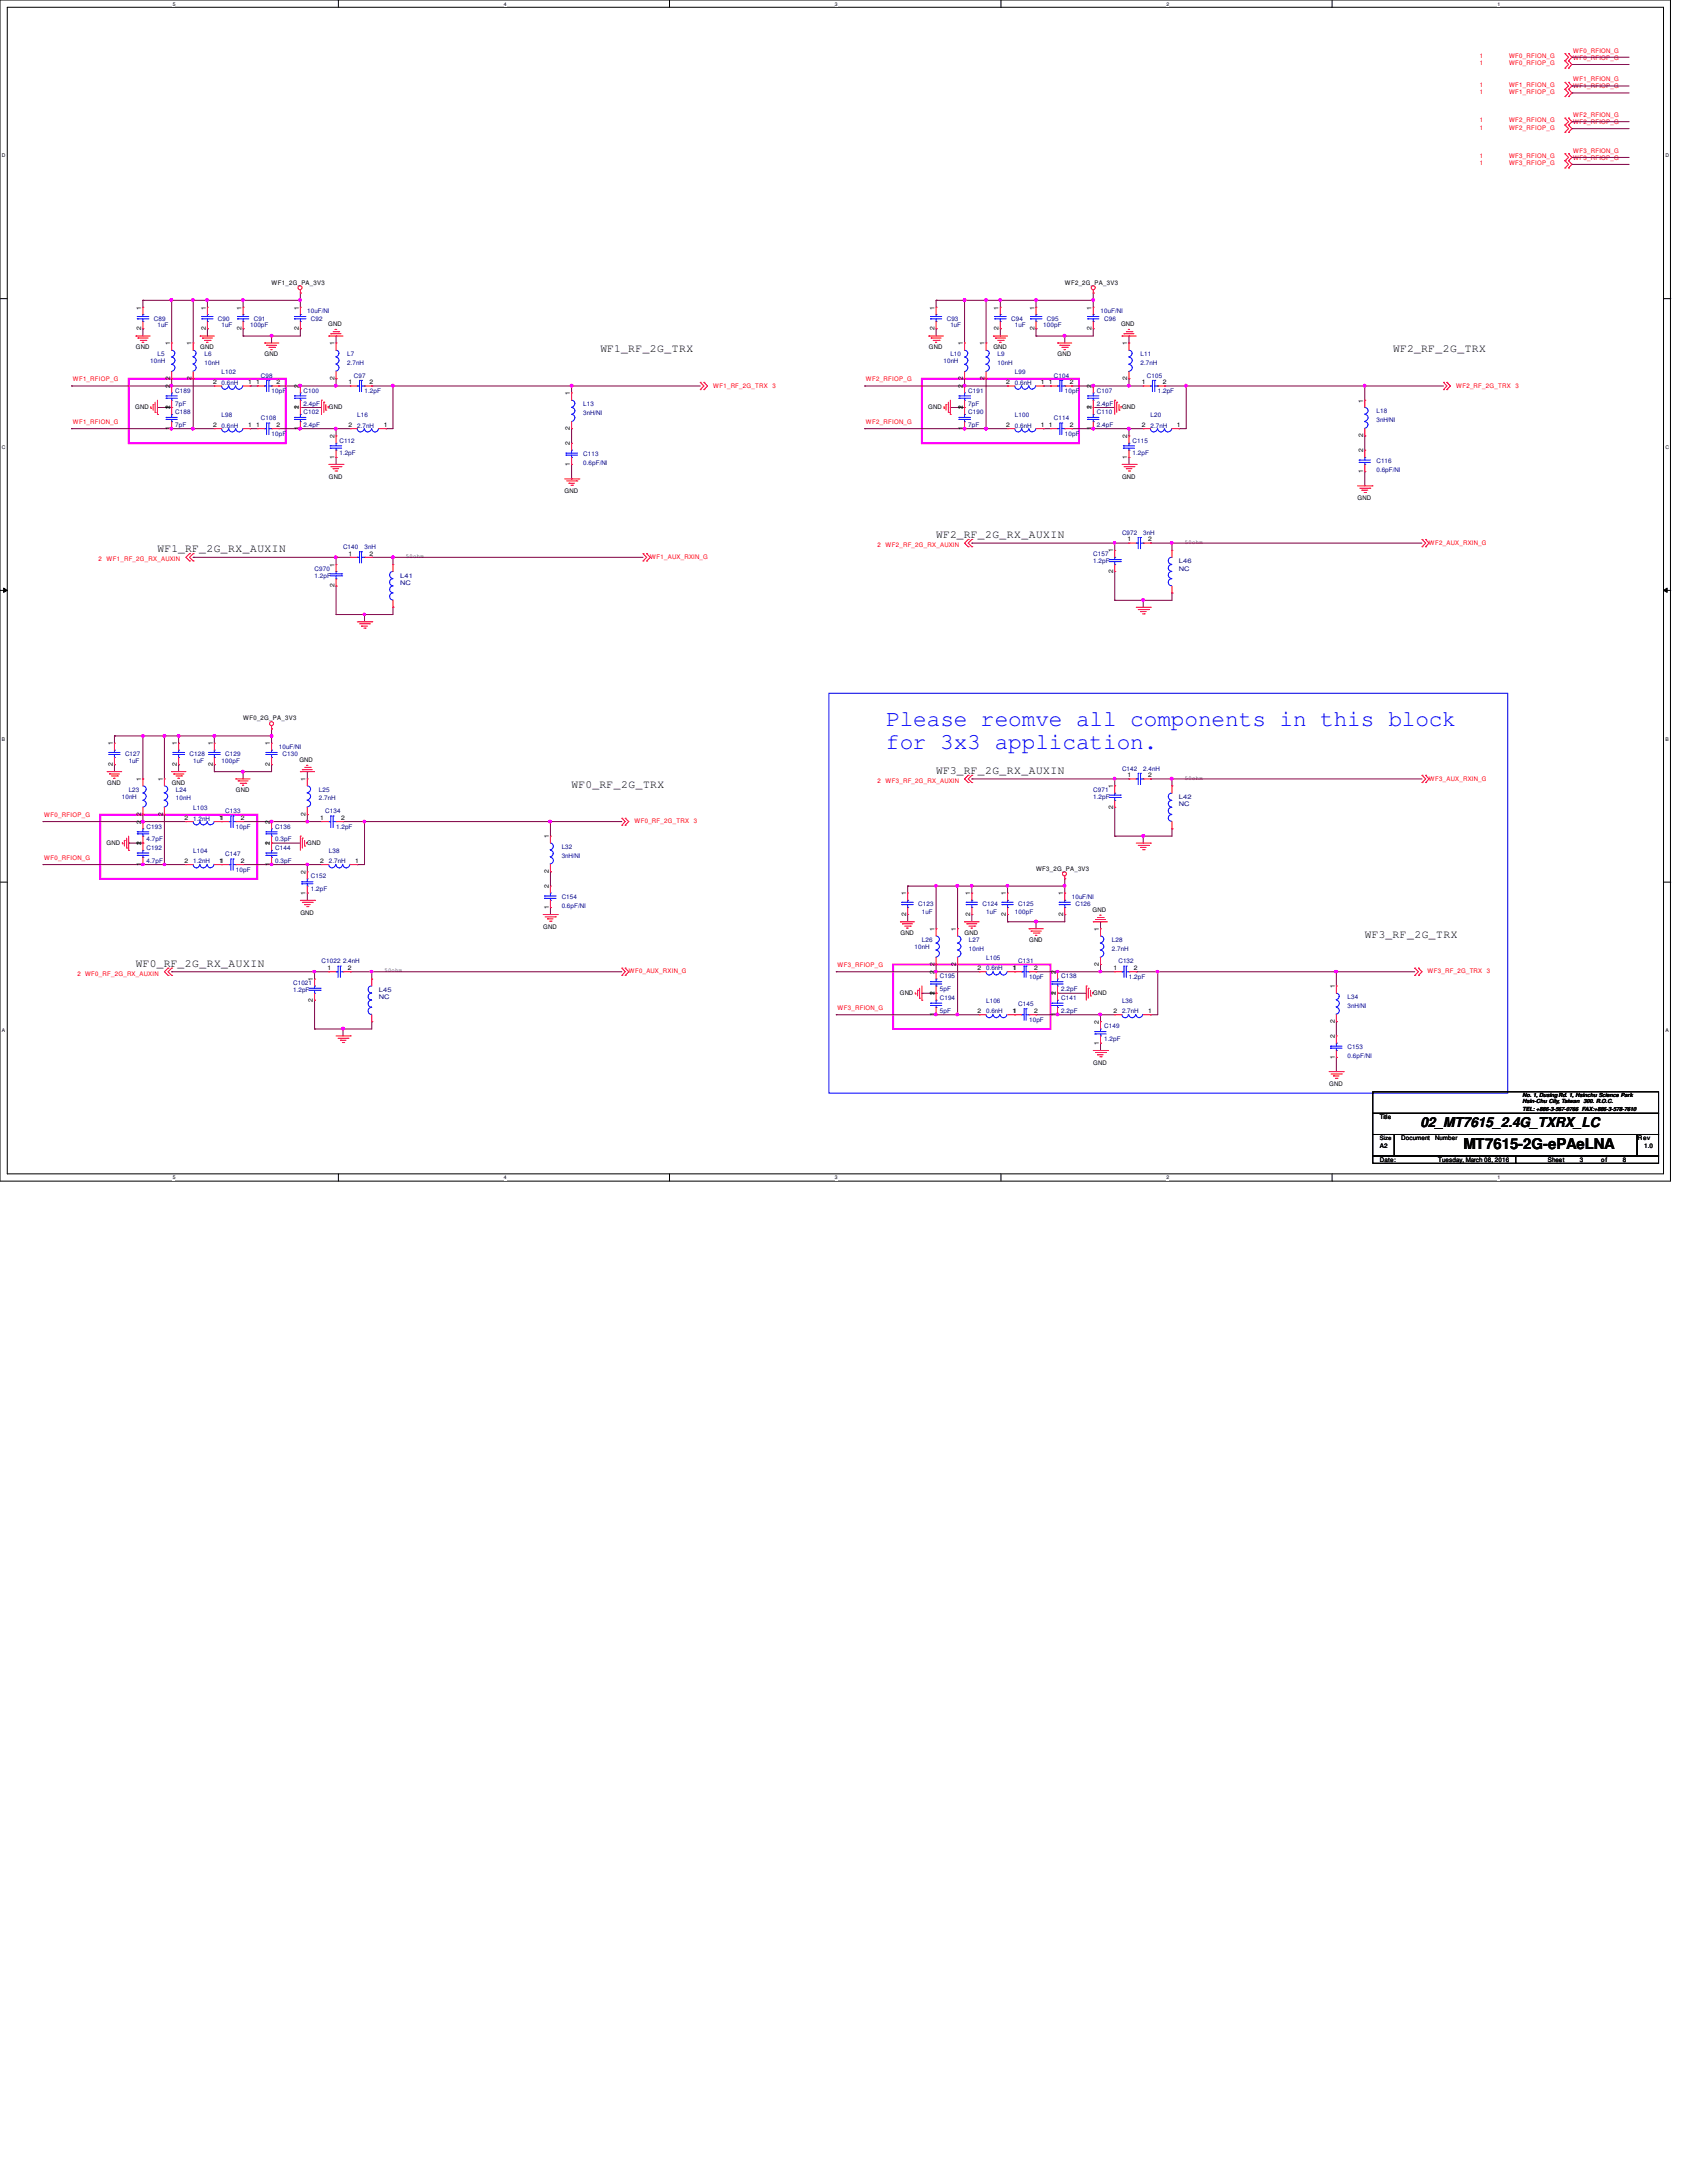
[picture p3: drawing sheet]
<svg xmlns="http://www.w3.org/2000/svg" width="216mm" height="279mm" viewBox="0 0 216 279" stroke-linecap="round" stroke-linejoin="round" font-family="sans-serif">
<defs><g id="words">
<g font-size="2.9" fill="#00f">
<text x="113.4" y="92.9">Please reomve all components in this block</text>
<text x="113.4" y="95.8">for 3x3 application.</text>
</g>
<text font-size="1.9" x="187.3" y="147.1">MT7615-2G-ePAeLNA</text>
<text font-size="1.7" x="181.8" y="144.2">02_MT7615_2.4G_TXRX_LC</text>
<g font-size="1.4">
<text x="76.8" y="45.1">WF1_RF_2G_TRX</text>
<text x="178.3" y="45.1">WF2_RF_2G_TRX</text>
<text x="20.2" y="70.7">WF1_RF_2G_RX_AUXIN</text>
<text x="119.8" y="68.9">WF2_RF_2G_RX_AUXIN</text>
<text x="73.2" y="100.9">WF0_RF_2G_TRX</text>
<text x="119.8" y="99.1">WF3_RF_2G_RX_AUXIN</text>
<text x="17.4" y="123.7">WF0_RF_2G_RX_AUXIN</text>
<text x="174.7" y="120.1">WF3_RF_2G_TRX</text>
</g>
<g font-size=".8" fill="#f00">
<text x="189.4" y="8.4">1</text>
<text x="189.4" y="7.5">1</text>
<text x="189.4" y="11.1">1</text>
<text x="193.1" y="8.4">WF0_RFIOP_G</text>
<text x="193.1" y="7.5">WF0_RFION_G</text>
<text x="193.1" y="11.1">WF1_RFION_G</text>
<text x="201.3" y="7.7">WF0_RFIOP_G</text>
<text x="201.3" y="6.7">WF0_RFION_G</text>
<text x="201.3" y="11.3">WF1_RFIOP_G</text>
<text x="201.3" y="10.4">WF1_RFION_G</text>
<text x="189.4" y="12">1</text>
<text x="189.4" y="16.6">1</text>
<text x="189.4" y="15.7">1</text>
<text x="193.1" y="12">WF1_RFIOP_G</text>
<text x="193.1" y="16.6">WF2_RFIOP_G</text>
<text x="193.1" y="15.7">WF2_RFION_G</text>
<text x="201.3" y="15.9">WF2_RFIOP_G</text>
<text x="201.3" y="15">WF2_RFION_G</text>
<text x="189.4" y="21.2">1</text>
<text x="189.4" y="20.2">1</text>
<text x="193.1" y="21.2">WF3_RFIOP_G</text>
<text x="193.1" y="20.2">WF3_RFION_G</text>
<text x="201.3" y="20.4">WF3_RFIOP_G</text>
<text x="201.3" y="19.6">WF3_RFION_G</text>
<text x="9.3" y="48.8">WF1_RFIOP_G</text>
<text x="91.3" y="49.6">WF1_RF_2G_TRX</text>
<text x="98.8" y="49.6">3</text>
<text x="110.8" y="48.8">WF2_RFIOP_G</text>
<text x="186.4" y="49.6">WF2_RF_2G_TRX</text>
<text x="194" y="49.6">3</text>
<text x="9.3" y="54.3">WF1_RFION_G</text>
<text x="110.8" y="54.3">WF2_RFION_G</text>
<text x="12.6" y="71.8">2</text>
<text x="13.6" y="71.8">WF1_RF_2G_RX_AUXIN</text>
<text x="83.2" y="71.5">WF1_AUX_RXIN_G</text>
<text x="112.3" y="70">2</text>
<text x="113.3" y="70">WF2_RF_2G_RX_AUXIN</text>
<text x="182.9" y="69.7">WF2_AUX_RXIN_G</text>
<text x="112.3" y="100.2">2</text>
<text x="113.3" y="100.2">WF3_RF_2G_RX_AUXIN</text>
<text x="182.9" y="99.9">WF3_AUX_RXIN_G</text>
<text x="5.7" y="104.6">WF0_RFIOP_G</text>
<text x="81.2" y="105.4">WF0_RF_2G_TRX</text>
<text x="88.8" y="105.4">3</text>
<text x="5.7" y="110.1">WF0_RFION_G</text>
<text x="9.9" y="124.9">2 WF0_RF_2G_RX_AUXIN</text>
<text x="80.5" y="124.6">WF0_AUX_RXIN_G</text>
<text x="107.2" y="123.8">WF3_RFIOP_G</text>
<text x="182.7" y="124.6">WF3_RF_2G_TRX</text>
<text x="190.3" y="124.6">3</text>
<text x="107.2" y="129.3">WF3_RFION_G</text>
</g>
<g font-size=".8">
<text x="18.1" y="39.6" transform="rotate(-90 18.1 39.6)">1</text>
<text x="26.3" y="39.6" transform="rotate(-90 26.3 39.6)">1</text>
<text x="30.9" y="39.6" transform="rotate(-90 30.9 39.6)">1</text>
<text x="34.8" y="36.4">WF1_2G_PA_3V3</text>
<text x="38.2" y="39.6" transform="rotate(-90 38.2 39.6)">1</text>
<text x="42" y="41.7">GND</text>
<text x="119.6" y="39.6" transform="rotate(-90 119.6 39.6)">1</text>
<text x="127.8" y="39.6" transform="rotate(-90 127.8 39.6)">1</text>
<text x="132.4" y="39.6" transform="rotate(-90 132.4 39.6)">1</text>
<text x="136.3" y="36.4">WF2_2G_PA_3V3</text>
<text x="139.7" y="39.6" transform="rotate(-90 139.7 39.6)">1</text>
<text x="143.5" y="41.7">GND</text>
<text x="17.4" y="44.7">GND</text>
<text x="18.1" y="42.2" transform="rotate(-90 18.1 42.2)">2</text>
<text x="21.8" y="44.2" transform="rotate(-90 21.8 44.2)">1</text>
<text x="24.5" y="44.2" transform="rotate(-90 24.5 44.2)">1</text>
<text x="25.6" y="44.7">GND</text>
<text x="26.3" y="42.2" transform="rotate(-90 26.3 42.2)">2</text>
<text x="30.9" y="42.2" transform="rotate(-90 30.9 42.2)">2</text>
<text x="33.9" y="45.6">GND</text>
<text x="38.2" y="42.2" transform="rotate(-90 38.2 42.2)">2</text>
<text x="42.8" y="44.2" transform="rotate(-90 42.8 44.2)">1</text>
<text x="118.9" y="44.7">GND</text>
<text x="119.6" y="42.2" transform="rotate(-90 119.6 42.2)">2</text>
<text x="123.2" y="44.2" transform="rotate(-90 123.2 44.2)">1</text>
<text x="126" y="44.2" transform="rotate(-90 126 44.2)">1</text>
<text x="127.1" y="44.7">GND</text>
<text x="127.8" y="42.2" transform="rotate(-90 127.8 42.2)">2</text>
<text x="132.4" y="42.2" transform="rotate(-90 132.4 42.2)">2</text>
<text x="135.3" y="45.6">GND</text>
<text x="139.7" y="42.2" transform="rotate(-90 139.7 42.2)">2</text>
<text x="144.3" y="44.2" transform="rotate(-90 144.3 44.2)">1</text>
<text x="17.3" y="52.4">GND</text>
<text x="21.8" y="52.4" transform="rotate(-90 21.8 52.4)">2</text>
<text x="21.8" y="52.3" transform="rotate(-90 21.8 52.3)">1</text>
<text x="21.8" y="49.7" transform="rotate(-90 21.8 49.7)">2</text>
<text x="21.8" y="48.7" transform="rotate(-90 21.8 48.7)">2</text>
<text x="24.5" y="48.7" transform="rotate(-90 24.5 48.7)">2</text>
<text x="27.3" y="49.2">2</text>
<text x="31.7" y="49.2">1</text>
<text x="32.8" y="49.2">1</text>
<text x="35.4" y="49.2">2</text>
<text x="38.2" y="52.4" transform="rotate(-90 38.2 52.4)">2</text>
<text x="38.2" y="52.3" transform="rotate(-90 38.2 52.3)">1</text>
<text x="38.2" y="49.7" transform="rotate(-90 38.2 49.7)">2</text>
<text x="42.1" y="52.4">GND</text>
<text x="42.8" y="48.7" transform="rotate(-90 42.8 48.7)">2</text>
<text x="44.6" y="49.2">1</text>
<text x="47.3" y="49.2">2</text>
<text x="72.9" y="50.6" transform="rotate(-90 72.9 50.6)">1</text>
<text x="118.8" y="52.4">GND</text>
<text x="123.2" y="52.4" transform="rotate(-90 123.2 52.4)">2</text>
<text x="123.2" y="52.3" transform="rotate(-90 123.2 52.3)">1</text>
<text x="123.2" y="49.7" transform="rotate(-90 123.2 49.7)">2</text>
<text x="123.2" y="48.7" transform="rotate(-90 123.2 48.7)">2</text>
<text x="126" y="48.7" transform="rotate(-90 126 48.7)">2</text>
<text x="128.8" y="49.2">2</text>
<text x="133.2" y="49.2">1</text>
<text x="134.2" y="49.2">1</text>
<text x="136.9" y="49.2">2</text>
<text x="139.7" y="52.4" transform="rotate(-90 139.7 52.4)">2</text>
<text x="139.7" y="52.3" transform="rotate(-90 139.7 52.3)">1</text>
<text x="139.7" y="49.7" transform="rotate(-90 139.7 49.7)">2</text>
<text x="143.6" y="52.4">GND</text>
<text x="144.3" y="48.7" transform="rotate(-90 144.3 48.7)">2</text>
<text x="146.1" y="49.2">1</text>
<text x="148.8" y="49.2">2</text>
<text x="174.5" y="51.5" transform="rotate(-90 174.5 51.5)">1</text>
<text x="21.8" y="55.1" transform="rotate(-90 21.8 55.1)">1</text>
<text x="27.3" y="54.7">2</text>
<text x="31.7" y="54.7">1</text>
<text x="32.8" y="54.7">1</text>
<text x="35.4" y="54.7">2</text>
<text x="38.2" y="55.1" transform="rotate(-90 38.2 55.1)">1</text>
<text x="42.8" y="58.7" transform="rotate(-90 42.8 58.7)">1</text>
<text x="42.8" y="56.1" transform="rotate(-90 42.8 56.1)">2</text>
<text x="44.6" y="54.7">2</text>
<text x="49.1" y="54.7">1</text>
<text x="72.9" y="59.6" transform="rotate(-90 72.9 59.6)">1</text>
<text x="72.9" y="57" transform="rotate(-90 72.9 57)">2</text>
<text x="72.9" y="55.1" transform="rotate(-90 72.9 55.1)">2</text>
<text x="123.2" y="55.1" transform="rotate(-90 123.2 55.1)">1</text>
<text x="128.8" y="54.7">2</text>
<text x="133.2" y="54.7">1</text>
<text x="134.2" y="54.7">1</text>
<text x="136.9" y="54.7">2</text>
<text x="139.7" y="55.1" transform="rotate(-90 139.7 55.1)">1</text>
<text x="144.3" y="58.7" transform="rotate(-90 144.3 58.7)">1</text>
<text x="144.3" y="56.1" transform="rotate(-90 144.3 56.1)">2</text>
<text x="146.1" y="54.7">2</text>
<text x="150.6" y="54.7">1</text>
<text x="174.5" y="57.9" transform="rotate(-90 174.5 57.9)">2</text>
<text x="174.5" y="56" transform="rotate(-90 174.5 56)">2</text>
<text x="42.1" y="61.3">GND</text>
<text x="72.3" y="63.2">GND</text>
<text x="143.6" y="61.3">GND</text>
<text x="173.7" y="64.1">GND</text>
<text x="174.5" y="60.5" transform="rotate(-90 174.5 60.5)">1</text>
<text x="44.6" y="71.1">1</text>
<text x="47.3" y="71.1">2</text>
<text x="142.5" y="70.7" transform="rotate(-90 142.5 70.7)">1</text>
<text x="144.3" y="69.3">1</text>
<text x="146.9" y="69.3">2</text>
<text x="42.8" y="75.2" transform="rotate(-90 42.8 75.2)">2</text>
<text x="42.8" y="72.5" transform="rotate(-90 42.8 72.5)">1</text>
<text x="142.5" y="73.4" transform="rotate(-90 142.5 73.4)">2</text>
<text x="14.4" y="95.4" transform="rotate(-90 14.4 95.4)">1</text>
<text x="22.6" y="95.4" transform="rotate(-90 22.6 95.4)">1</text>
<text x="27.2" y="95.4" transform="rotate(-90 27.2 95.4)">1</text>
<text x="31.1" y="92.2">WF0_2G_PA_3V3</text>
<text x="34.5" y="95.4" transform="rotate(-90 34.5 95.4)">1</text>
<text x="13.7" y="100.5">GND</text>
<text x="14.4" y="98" transform="rotate(-90 14.4 98)">2</text>
<text x="18.1" y="99.9" transform="rotate(-90 18.1 99.9)">1</text>
<text x="20.8" y="99.9" transform="rotate(-90 20.8 99.9)">1</text>
<text x="22" y="100.5">GND</text>
<text x="22.6" y="98" transform="rotate(-90 22.6 98)">2</text>
<text x="27.2" y="98" transform="rotate(-90 27.2 98)">2</text>
<text x="30.2" y="101.3">GND</text>
<text x="34.5" y="98" transform="rotate(-90 34.5 98)">2</text>
<text x="38.3" y="97.5">GND</text>
<text x="39.1" y="99.9" transform="rotate(-90 39.1 99.9)">1</text>
<text x="142.5" y="100.9" transform="rotate(-90 142.5 100.9)">1</text>
<text x="144.3" y="99.5">1</text>
<text x="146.9" y="99.5">2</text>
<text x="18.1" y="105.5" transform="rotate(-90 18.1 105.5)">2</text>
<text x="18.1" y="104.4" transform="rotate(-90 18.1 104.4)">2</text>
<text x="20.8" y="104.4" transform="rotate(-90 20.8 104.4)">2</text>
<text x="23.6" y="104.9">2</text>
<text x="28.1" y="104.9">11</text>
<text x="30.8" y="104.9">2</text>
<text x="34.5" y="105.5" transform="rotate(-90 34.5 105.5)">2</text>
<text x="39.1" y="104.4" transform="rotate(-90 39.1 104.4)">2</text>
<text x="41" y="104.9">1</text>
<text x="43.6" y="104.9">2</text>
<text x="70.2" y="107.3" transform="rotate(-90 70.2 107.3)">1</text>
<text x="142.5" y="103.5" transform="rotate(-90 142.5 103.5)">2</text>
<text x="13.6" y="108.1">GND</text>
<text x="18.1" y="110.8" transform="rotate(-90 18.1 110.8)">1</text>
<text x="18.1" y="108.2" transform="rotate(-90 18.1 108.2)">2</text>
<text x="18.1" y="108.1" transform="rotate(-90 18.1 108.1)">1</text>
<text x="23.6" y="110.4">2</text>
<text x="28.1" y="110.4">11</text>
<text x="30.8" y="110.4">2</text>
<text x="34.5" y="110.8" transform="rotate(-90 34.5 110.8)">1</text>
<text x="34.5" y="108.2" transform="rotate(-90 34.5 108.2)">2</text>
<text x="34.5" y="108.1" transform="rotate(-90 34.5 108.1)">1</text>
<text x="39.1" y="111.8" transform="rotate(-90 39.1 111.8)">2</text>
<text x="39.3" y="108.1">GND</text>
<text x="41" y="110.4">2</text>
<text x="45.5" y="110.4">1</text>
<text x="70.2" y="113.7" transform="rotate(-90 70.2 113.7)">2</text>
<text x="70.2" y="111.8" transform="rotate(-90 70.2 111.8)">2</text>
<text x="132.6" y="111.4">WF3_2G_PA_3V3</text>
<text x="38.4" y="117.1">GND</text>
<text x="39.1" y="114.5" transform="rotate(-90 39.1 114.5)">1</text>
<text x="69.5" y="118.9">GND</text>
<text x="70.2" y="116.3" transform="rotate(-90 70.2 116.3)">1</text>
<text x="115.2" y="119.6">GND</text>
<text x="116" y="117.3" transform="rotate(-90 116 117.3)">2</text>
<text x="116" y="114.6" transform="rotate(-90 116 114.6)">1</text>
<text x="119.6" y="119.2" transform="rotate(-90 119.6 119.2)">1</text>
<text x="122.3" y="119.2" transform="rotate(-90 122.3 119.2)">1</text>
<text x="123.4" y="119.6">GND</text>
<text x="124.2" y="117.3" transform="rotate(-90 124.2 117.3)">2</text>
<text x="124.2" y="114.6" transform="rotate(-90 124.2 114.6)">1</text>
<text x="128.7" y="117.3" transform="rotate(-90 128.7 117.3)">2</text>
<text x="128.7" y="114.6" transform="rotate(-90 128.7 114.6)">1</text>
<text x="136.1" y="117.3" transform="rotate(-90 136.1 117.3)">2</text>
<text x="136.1" y="114.6" transform="rotate(-90 136.1 114.6)">1</text>
<text x="139.8" y="116.7">GND</text>
<text x="140.6" y="119.2" transform="rotate(-90 140.6 119.2)">1</text>
<text x="40" y="125.6" transform="rotate(-90 40 125.6)">1</text>
<text x="41.9" y="124.2">1</text>
<text x="44.5" y="124.2">2</text>
<text x="119.6" y="124.7" transform="rotate(-90 119.6 124.7)">2</text>
<text x="119.6" y="123.7" transform="rotate(-90 119.6 123.7)">2</text>
<text x="122.3" y="123.7" transform="rotate(-90 122.3 123.7)">2</text>
<text x="125.1" y="124.2">2</text>
<text x="129.6" y="124.2">1</text>
<text x="131.7" y="120.6">GND</text>
<text x="132.3" y="124.2">2</text>
<text x="135.1" y="124.7" transform="rotate(-90 135.1 124.7)">2</text>
<text x="140.6" y="123.7" transform="rotate(-90 140.6 123.7)">2</text>
<text x="142.5" y="124.2">1</text>
<text x="145.1" y="124.2">2</text>
<text x="40" y="128.2" transform="rotate(-90 40 128.2)">2</text>
<text x="115.1" y="127.3">GND</text>
<text x="119.6" y="130" transform="rotate(-90 119.6 130)">1</text>
<text x="119.6" y="127.4" transform="rotate(-90 119.6 127.4)">2</text>
<text x="119.6" y="127.3" transform="rotate(-90 119.6 127.3)">1</text>
<text x="125.1" y="129.7">2</text>
<text x="129.6" y="129.7">1</text>
<text x="132.3" y="129.7">2</text>
<text x="135.1" y="130" transform="rotate(-90 135.1 130)">1</text>
<text x="135.1" y="127.4" transform="rotate(-90 135.1 127.4)">2</text>
<text x="135.1" y="127.3" transform="rotate(-90 135.1 127.3)">1</text>
<text x="139.9" y="127.3">GND</text>
<text x="140.6" y="131.1" transform="rotate(-90 140.6 131.1)">2</text>
<text x="142.5" y="129.7">2</text>
<text x="146.9" y="129.7">1</text>
<text x="170.8" y="131" transform="rotate(-90 170.8 131)">2</text>
<text x="170.8" y="126.5" transform="rotate(-90 170.8 126.5)">1</text>
<text x="139.9" y="136.3">GND</text>
<text x="140.6" y="133.7" transform="rotate(-90 140.6 133.7)">1</text>
<text x="170.8" y="135.6" transform="rotate(-90 170.8 135.6)">1</text>
<text x="170.8" y="132.9" transform="rotate(-90 170.8 132.9)">2</text>
<text x="170.1" y="139">GND</text>
<text x="176.6" y="143.3">Title</text>
<text x="176.6" y="145.9">Size</text>
<text x="176.6" y="148.7">Date:</text>
<text x="176.6" y="146.9">A2</text>
<text x="179.3" y="146">Document</text>
<text x="183.7" y="146">Number</text>
<text x="184.1" y="148.7">Tuesday, March 08, 2016</text>
<text x="198.1" y="148.7">Sheet</text>
<text x="202.2" y="148.7">3</text>
<text x="204.9" y="148.7">of</text>
<text x="207.7" y="148.7">8</text>
<text x="209.6" y="146">Rev</text>
<text x="210.4" y="147">1.0</text>
</g>
<g font-size=".8" fill="#000080">
<text x="19.7" y="41">C89</text>
<text x="20.2" y="41.9">1uF</text>
<text x="27.9" y="41">C90</text>
<text x="28.4" y="41.9">1uF</text>
<text x="32" y="41.9">100pF</text>
<text x="32.5" y="41">C91</text>
<text x="39.3" y="40.1">10uF/NI</text>
<text x="39.8" y="41">C92</text>
<text x="121.2" y="41">C93</text>
<text x="121.6" y="41.9">1uF</text>
<text x="129.4" y="41">C94</text>
<text x="129.9" y="41.9">1uF</text>
<text x="133.5" y="41.9">100pF</text>
<text x="134" y="41">C95</text>
<text x="140.8" y="40.1">10uF/NI</text>
<text x="141.3" y="41">C96</text>
<text x="19.2" y="46.5">10nH</text>
<text x="20.2" y="45.6">L5</text>
<text x="26.2" y="45.6">L6</text>
<text x="26.2" y="46.7">10nH</text>
<text x="28.4" y="47.9">L102</text>
<text x="44.4" y="45.6">L7</text>
<text x="44.4" y="46.7">2.7nH</text>
<text x="120.7" y="46.5">10nH</text>
<text x="121.6" y="45.6">L10</text>
<text x="127.7" y="45.6">L9</text>
<text x="127.7" y="46.7">10nH</text>
<text x="129.9" y="47.9">L99</text>
<text x="146" y="45.6">L11</text>
<text x="146" y="46.7">2.7nH</text>
<text x="22.4" y="50.2">C189</text>
<text x="22.4" y="51.9">7pF</text>
<text x="22.4" y="53">C188</text>
<text x="28.4" y="53.3">L98</text>
<text x="28.4" y="49.2">0.6nH</text>
<text x="33.4" y="48.3">C98</text>
<text x="33.4" y="53.8">C108</text>
<text x="34.8" y="50.3">10pF</text>
<text x="38.9" y="53">C102</text>
<text x="38.9" y="50.2">C100</text>
<text x="38.9" y="51.9">2.4pF</text>
<text x="45.3" y="48.3">C97</text>
<text x="45.7" y="53.3">L16</text>
<text x="46.7" y="50.3">1.2pF</text>
<text x="74.6" y="52">L13</text>
<text x="74.6" y="53.1">3nH/NI</text>
<text x="123.9" y="50.2">C191</text>
<text x="123.9" y="51.9">7pF</text>
<text x="123.9" y="53">C190</text>
<text x="129.9" y="49.2">0.6nH</text>
<text x="129.9" y="53.3">L100</text>
<text x="134.9" y="48.3">C104</text>
<text x="134.9" y="53.8">C114</text>
<text x="136.3" y="50.3">10pF</text>
<text x="140.4" y="50.2">C107</text>
<text x="140.4" y="51.9">2.4pF</text>
<text x="140.4" y="53">C110</text>
<text x="146.8" y="48.3">C105</text>
<text x="147.2" y="53.3">L20</text>
<text x="148.2" y="50.3">1.2pF</text>
<text x="176.1" y="52.9">L18</text>
<text x="22.4" y="54.7">7pF</text>
<text x="28.4" y="54.7">0.6nH</text>
<text x="34.8" y="55.8">10pF</text>
<text x="38.9" y="54.7">2.4pF</text>
<text x="43.4" y="56.6">C112</text>
<text x="43.4" y="58.3">1.2pF</text>
<text x="45.7" y="54.7">2.7nH</text>
<text x="74.6" y="58.4">C113</text>
<text x="74.6" y="59.5">0.6pF/NI</text>
<text x="123.9" y="54.7">7pF</text>
<text x="129.9" y="54.7">0.6nH</text>
<text x="136.3" y="55.8">10pF</text>
<text x="140.4" y="54.7">2.4pF</text>
<text x="144.9" y="56.6">C115</text>
<text x="144.9" y="58.3">1.2pF</text>
<text x="147.2" y="54.7">2.7nH</text>
<text x="176.1" y="59.3">C116</text>
<text x="176.1" y="54">3nH/NI</text>
<text x="176.1" y="60.4">0.6pF/NI</text>
<text x="43.9" y="70.3">C140</text>
<text x="46.7" y="70.3">3nH</text>
<text x="139.9" y="71.2">C157</text>
<text x="143.6" y="68.5">C972</text>
<text x="146.3" y="68.5">3nH</text>
<text x="40.3" y="73">C970</text>
<text x="40.3" y="73.9">1.2pF</text>
<text x="51.2" y="73.9">L41</text>
<text x="51.2" y="74.8">NC</text>
<text x="139.9" y="72.1">1.2pF</text>
<text x="150.9" y="72.1">L46</text>
<text x="150.9" y="73">NC</text>
<text x="35.7" y="95.9">10uF/NI</text>
<text x="16" y="96.8">C127</text>
<text x="16.5" y="97.7">1uF</text>
<text x="16.5" y="101.3">L23</text>
<text x="22.5" y="101.3">L24</text>
<text x="24.3" y="96.8">C128</text>
<text x="24.7" y="97.7">1uF</text>
<text x="28.4" y="97.7">100pF</text>
<text x="28.8" y="96.8">C129</text>
<text x="36.2" y="96.8">C130</text>
<text x="40.8" y="101.3">L25</text>
<text x="139.9" y="101.3">C971</text>
<text x="143.6" y="98.6">C142</text>
<text x="146.3" y="98.6">2.4nH</text>
<text x="15.6" y="102.3">10nH</text>
<text x="18.8" y="106">C193</text>
<text x="18.8" y="107.7">4.7pF</text>
<text x="22.5" y="102.4">10nH</text>
<text x="24.7" y="103.6">L103</text>
<text x="24.7" y="105">1.2nH</text>
<text x="28.8" y="104.1">C133</text>
<text x="30.2" y="106.1">10pF</text>
<text x="35.2" y="106">C136</text>
<text x="35.2" y="107.7">0.3pF</text>
<text x="40.8" y="102.4">2.7nH</text>
<text x="41.6" y="104.1">C134</text>
<text x="43" y="106.1">1.2pF</text>
<text x="139.9" y="102.3">1.2pF</text>
<text x="150.9" y="102.3">L42</text>
<text x="150.9" y="103.2">NC</text>
<text x="18.8" y="108.8">C192</text>
<text x="18.8" y="110.4">4.7pF</text>
<text x="24.7" y="109.1">L104</text>
<text x="24.7" y="110.5">1.2nH</text>
<text x="28.8" y="109.6">C147</text>
<text x="30.2" y="111.6">10pF</text>
<text x="35.2" y="108.8">C144</text>
<text x="35.2" y="110.4">0.3pF</text>
<text x="39.8" y="112.4">C152</text>
<text x="42.1" y="109.1">L38</text>
<text x="42.1" y="110.5">2.7nH</text>
<text x="71.9" y="108.7">L32</text>
<text x="71.9" y="109.8">3nH/NI</text>
<text x="39.8" y="114.1">1.2pF</text>
<text x="71.9" y="115.1">C154</text>
<text x="71.9" y="116.2">0.6pF/NI</text>
<text x="117.5" y="116">C123</text>
<text x="118" y="116.9">1uF</text>
<text x="125.7" y="116">C124</text>
<text x="126.2" y="116.9">1uF</text>
<text x="129.9" y="116.9">100pF</text>
<text x="130.3" y="116">C125</text>
<text x="137.2" y="115.1">10uF/NI</text>
<text x="137.6" y="116">C126</text>
<text x="41.1" y="123.3">C1022 2.4nH</text>
<text x="117.1" y="121.5">10nH</text>
<text x="118" y="120.6">L26</text>
<text x="120.3" y="125.2">C195</text>
<text x="124" y="120.6">L27</text>
<text x="124" y="121.7">10nH</text>
<text x="126.2" y="122.9">L105</text>
<text x="126.2" y="124.2">0.6nH</text>
<text x="130.3" y="123.3">C131</text>
<text x="131.7" y="125.3">10pF</text>
<text x="135.8" y="125.2">C138</text>
<text x="142.3" y="120.6">L28</text>
<text x="142.3" y="121.7">2.7nH</text>
<text x="143.1" y="123.3">C132</text>
<text x="144.5" y="125.3">1.2pF</text>
<text x="37.5" y="126.1">C1021</text>
<text x="37.5" y="127">1.2pF</text>
<text x="48.5" y="127">L45</text>
<text x="48.5" y="127.9">NC</text>
<text x="120.3" y="126.9">5pF</text>
<text x="120.3" y="128">C194</text>
<text x="120.3" y="129.6">5pF</text>
<text x="126.2" y="128.4">L106</text>
<text x="126.2" y="129.7">0.6nH</text>
<text x="130.3" y="128.8">C145</text>
<text x="131.7" y="130.8">10pF</text>
<text x="135.8" y="128">C141</text>
<text x="135.8" y="129.6">2.2pF</text>
<text x="135.8" y="126.9">2.2pF</text>
<text x="141.3" y="131.6">C149</text>
<text x="143.6" y="128.4">L36</text>
<text x="143.6" y="129.7">2.7nH</text>
<text x="172.5" y="127.9">L34</text>
<text x="172.5" y="129">3nH/NI</text>
<text x="141.3" y="133.3">1.2pF</text>
<text x="172.5" y="134.3">C153</text>
<text x="172.5" y="135.4">0.6pF/NI</text>
</g>
<g font-size=".7">
<text x="51.9" y="71.4">50ohm</text>
<text x="151.6" y="69.6">50ohm</text>
<text x="151.6" y="99.8">50ohm</text>
<text x="49.2" y="124.5">50ohm</text>
<text x="194.9" y="142.2">TEL: +886-3-567-0766 FAX:+886-3-578-7610</text>
<text x="194.9" y="140.4">No. 1, Dusing Rd. 1, Hsinchu Science Park</text>
<text x="194.9" y="141.1">Hsin-Chu City, Taiwan 300. R.O.C.</text>
</g>
<g font-size=".6">
<text x="22.1" y=".7">5</text>
<text x="64.5" y=".7">4</text>
<text x="106.8" y=".7">3</text>
<text x="149.3" y=".7">2</text>
<text x="191.6" y=".7">1</text>
<text x=".3" y="20.2">D</text>
<text x="213.1" y="20.2">D</text>
<text x=".3" y="57.4">C</text>
<text x="213.1" y="57.4">C</text>
<text x=".3" y="94.8">B</text>
<text x="213.1" y="94.8">B</text>
<text x=".3" y="132.1">A</text>
<text x="213.1" y="132.1">A</text>
<text x="22.1" y="151">5</text>
<text x="64.5" y="151">4</text>
<text x="106.8" y="151">3</text>
<text x="149.3" y="151">2</text>
<text x="191.6" y="151">1</text>
</g>
</g></defs>
<path d="M0 0h213.8v151.2h-213.8zM.9 .9h212v149.3h-212z" fill="none" stroke="#000" stroke-width=".13"/>
<g fill="#fff">
<path d="M22.1 .1h.3v.7h-.3z"/>
<path d="M22.1 150.4h.3v.7h-.3z"/>
</g>
<path d="M43.3 0v.9M43.3 150.2v1" fill="none" stroke="#000" stroke-width=".13"/>
<g fill="#fff">
<path d="M64.5 .1h.3v.7h-.3z"/>
<path d="M64.5 150.4h.3v.7h-.3z"/>
</g>
<path d="M85.7 0v.9M85.7 150.2v1" fill="none" stroke="#000" stroke-width=".13"/>
<g fill="#fff">
<path d="M106.8 .1h.4v.7h-.4z"/>
<path d="M106.8 150.4h.4v.7h-.4z"/>
</g>
<path d="M128.1 0v.9M128.1 150.2v1" fill="none" stroke="#000" stroke-width=".13"/>
<g fill="#fff">
<path d="M149.3 .1h.3v.7h-.3z"/>
<path d="M149.3 150.4h.3v.7h-.3z"/>
</g>
<path d="M170.5 0v.9M170.5 150.2v1" fill="none" stroke="#000" stroke-width=".13"/>
<g fill="#fff">
<path d="M191.6 .1h.4v.7h-.4z"/>
<path d="M191.6 150.4h.4v.7h-.4z"/>
<path d="M.3 19.6h.4v.7h-.4z"/>
<path d="M213.1 19.6h.5v.7h-.5z"/>
<path d="M.3 56.9h.4v.7h-.4z"/>
<path d="M213.1 56.9h.5v.7h-.5z"/>
</g>
<path d="M0 38.2h.9M212.9 38.2h.9" fill="none" stroke="#000" stroke-width=".13"/>
<g fill="#fff">
<path d="M.3 94.2h.4v.7h-.4z"/>
<path d="M213.1 94.2h.5v.7h-.5z"/>
</g>
<path d="M0 75.6h.9M.5 75.3l.4 .3-.4 .2zM212.9 75.6l.5-.3v.5zM212.9 75.6h.9" fill="none" stroke="#000" stroke-width=".13"/>
<path d="M.5 75.3l.4 .3-.4 .2zM212.9 75.6l.5-.3v.5z" fill="#000"/>
<g fill="#fff">
<path d="M.3 131.5h.3v.7h-.3z"/>
<path d="M213.1 131.5h.4v.7h-.4z"/>
</g>
<path d="M0 112.9h.9M212.9 112.9h.9" fill="none" stroke="#000" stroke-width=".13"/>
<path d="M16.5 48.5h20.1v8.2h-20.1zM118 48.5h20.1v8.2h-20.1zM12.8 104.3h20.1v8.2h-20.1zM114.3 123.4h20.2v8.3h-20.2z" fill="none" stroke="#f0f" stroke-width=".25"/>
<path d="M106.1 88.7h86.9v51.2h-86.9z" fill="none" stroke="#00f" stroke-width=".13"/>
<path d="M18.3 105.2h.1M18.3 105.2h5.5" fill="none" stroke="#800040" stroke-width=".13"/>
<path d="M18.2 105h.2v.3h-.2z" fill-rule="evenodd" fill="#f0f"/>
<path d="M18.2 105h.2v.3h-.2z" fill="none" stroke="#f0f" stroke-width=".13"/>
<path d="M39.3 98.8h.1M39.3 98.8v.9M39.3 110.7h.1M39.3 110.7v.9M39.3 110.7h1.8" fill="none" stroke="#800040" stroke-width=".13"/>
<path d="M39.2 110.5h.2v.2h-.2z" fill-rule="evenodd" fill="#f0f"/>
<path d="M39.2 110.5h.2v.2h-.2z" fill="none" stroke="#f0f" stroke-width=".13"/>
<path d="M39.3 105.2h.1M39.3 105.2h1.8" fill="none" stroke="#800040" stroke-width=".13"/>
<path d="M39.2 105h.2v.3h-.2z" fill-rule="evenodd" fill="#f0f"/>
<path d="M39.2 105h.2v.3h-.2z" fill="none" stroke="#f0f" stroke-width=".13"/>
<g fill="none" stroke="#800040" stroke-width=".13">
<path d="M21 94.2h.1M21 94.2v5.5M5.5 110.7h.1M5.5 105.2h.1M5.5 105.2h12.8M5.5 110.7h12.8M16.5 107.9h.1M16.5 107.9h1.8M21 110.7h.1M21 110.7h2.8M39.3 104.3h.1M39.3 114.3h.1"/>
<path d="M39.3 104.3v.9M39.3 114.3v.9M43.9 105.2h.1M43.9 105.2h2.8M45.7 110.7h.1M46.7 105.2h.1M46.7 105.2v5.5h-1"/>
</g>
<path d="M20.9 94.1h.3v.2h-.3z" fill-rule="evenodd" fill="#f0f"/>
<path d="M20.9 94.1h.3v.2h-.3z" fill="none" stroke="#f0f" stroke-width=".13"/>
<path d="M14.6 94.2h.1M14.6 94.2v.9M18.3 94.2h.1M18.3 94.2h2.7M22.9 94.2h.1M22.9 94.2v.9" fill="none" stroke="#800040" stroke-width=".13"/>
<path d="M22.7 94.1h.3v.2h-.3z" fill-rule="evenodd" fill="#f0f"/>
<path d="M22.7 94.1h.3v.2h-.3z" fill="none" stroke="#f0f" stroke-width=".13"/>
<g fill="none" stroke="#800040" stroke-width=".13">
<path d="M73.2 49.4h.1M73.2 49.4v.9M14.6 97.9h.1M14.6 97.9v.9M21 94.2h.1M21 94.2h6.4M22.9 97.9h.1M22.9 94.2h.1M22.9 97.9v.9M27.4 97.9h.1M27.4 94.2h.1M27.4 98.8h.1"/>
<path d="M27.4 94.2v.9M27.4 97.9v.9M31.1 98.8h.1M31.1 98.8v.9M34.8 93.3h.1M34.8 97.9h.1M34.8 94.2h.1M34.8 93.3v1.8M34.8 97.9v.9h-7.4"/>
</g>
<path d="M30.9 98.6h.3v.3h-.3z" fill-rule="evenodd" fill="#f0f"/>
<path d="M30.9 98.6h.3v.3h-.3z" fill="none" stroke="#f0f" stroke-width=".13"/>
<path d="M27.4 94.2h.1M27.4 94.2h7.4" fill="none" stroke="#800040" stroke-width=".13"/>
<path d="M34.6 94.1h.3v.2h-.3z" fill-rule="evenodd" fill="#f0f"/>
<path d="M34.6 94.1h.3v.2h-.3z" fill="none" stroke="#f0f" stroke-width=".13"/>
<path d="M27.3 94.1h.2v.2h-.2z" fill-rule="evenodd" fill="#f0f"/>
<path d="M27.3 94.1h.2v.2h-.2z" fill="none" stroke="#f0f" stroke-width=".13"/>
<path d="M18.3 94.2h.1M18.3 94.2v5.5" fill="none" stroke="#800040" stroke-width=".13"/>
<path d="M18.2 94.1h.2v.2h-.2z" fill-rule="evenodd" fill="#f0f"/>
<path d="M18.2 94.1h.2v.2h-.2z" fill="none" stroke="#f0f" stroke-width=".13"/>
<path d="M21 104.3h.1M21 104.3v6.4" fill="none" stroke="#800040" stroke-width=".13"/>
<path d="M20.9 110.5h.3v.2h-.3z" fill-rule="evenodd" fill="#f0f"/>
<path d="M20.9 110.5h.3v.2h-.3z" fill="none" stroke="#f0f" stroke-width=".13"/>
<path d="M73.2 54.9h.1M73.2 54.9v1.8M18.3 104.3h.1M18.3 110.7h.1M18.3 104.3v.9M18.3 110.7h2.7" fill="none" stroke="#800040" stroke-width=".13"/>
<path d="M18.2 110.5h.2v.2h-.2z" fill-rule="evenodd" fill="#f0f"/>
<path d="M18.2 110.5h.2v.2h-.2z" fill="none" stroke="#f0f" stroke-width=".13"/>
<g fill="none" stroke="#800040" stroke-width=".13">
<path d="M22 49.4h.1M22 49.4h5.4M73.2 59.4v1.9M73.2 61.3h.1M14.6 94.2h.1M14.6 94.2h3.7M70.4 105.2h.1M70.4 111.6h.1M70.4 117.1h.1M70.4 105.2h9.2M70.4 105.2v1.8M70.4 111.6v1.8"/>
<path d="M70.4 116.2v.9"/>
</g>
<path d="M21.8 49.2h.2v.3h-.2z" fill-rule="evenodd" fill="#f0f"/>
<path d="M21.8 49.2h.2v.3h-.2z" fill="none" stroke="#f0f" stroke-width=".13"/>
<g fill="none" stroke="#800040" stroke-width=".13">
<path d="M24.7 38.4h.1M24.7 38.4v5.5M9.1 54.9h.1M9.1 49.4h.1M9.1 49.4h12.9M9.1 54.9h12.9M20.2 52.2h.1M20.2 52.2h1.8M24.7 54.9h.1M24.7 54.9h2.7M32 49.4h.1M32 54.9h.1"/>
<path d="M32 49.4h.9M32 54.9h.9M43 43h.1M43 54.9h.1M43 49.4h.1M43 48.5h.1M43 58.5h.1M43 43v.9M43 48.5v.9M43 54.9v.9M43 58.5v.9M43 49.4h1.8"/>
<path d="M43 54.9h1.8M47.6 49.4h.1M47.6 49.4h2.7M49.4 54.9h.1M50.3 49.4h.1M50.3 49.4v5.5h-.9"/>
</g>
<path d="M24.5 38.3h.3v.2h-.3z" fill-rule="evenodd" fill="#f0f"/>
<path d="M24.5 38.3h.3v.2h-.3z" fill="none" stroke="#f0f" stroke-width=".13"/>
<path d="M18.3 38.4h.1M18.3 38.4v.9M22 38.4h.1M22 38.4h2.7M26.5 38.4h.1M26.5 38.4v.9" fill="none" stroke="#800040" stroke-width=".13"/>
<path d="M26.4 38.3h.2v.2h-.2z" fill-rule="evenodd" fill="#f0f"/>
<path d="M26.4 38.3h.2v.2h-.2z" fill="none" stroke="#f0f" stroke-width=".13"/>
<g fill="none" stroke="#800040" stroke-width=".13">
<path d="M24.7 38.4h.1M24.7 38.4h1.8M38.4 37.5h.1M38.4 37.5v.9M18.3 42.1h.1M18.3 42.1v.9M38.4 42.1h.1M38.4 42.1v.9M123.4 49.4h.1M123.4 49.4h5.5M133.5 49.4h.1M133.5 54.9h.1"/>
<path d="M133.5 49.4h1M133.5 54.9h1M144.5 43h.1M144.5 54.9h.1M144.5 49.4h.1M144.5 49.4h1.8M144.5 43v.9M144.5 54.9v.9M144.5 54.9h1.8"/>
</g>
<path d="M144.4 49.2h.2v.3h-.2z" fill-rule="evenodd" fill="#f0f"/>
<path d="M144.4 49.2h.2v.3h-.2z" fill="none" stroke="#f0f" stroke-width=".13"/>
<path d="M34.8 43h.1M34.8 43h3.6M144.5 48.5h.1M144.5 48.5v.9" fill="none" stroke="#800040" stroke-width=".13"/>
<path d="M34.6 42.8h.3v.3h-.3z" fill-rule="evenodd" fill="#f0f"/>
<path d="M34.6 42.8h.3v.3h-.3z" fill="none" stroke="#f0f" stroke-width=".13"/>
<g fill="none" stroke="#800040" stroke-width=".13">
<path d="M31.1 38.4h.1M31.1 38.4v.9M38.4 38.4h.1M38.4 38.4v.9M26.5 42.1h.1M26.5 42.1v.9M31.1 42.1h.1M31.1 42.1v.9M34.8 43h.1M34.8 43v.9M110.7 54.9h.1M110.7 54.9h12.7"/>
<path d="M144.5 58.5h.1M144.5 58.5v.9M149.1 49.4h.1M149.1 49.4h2.7M150.9 54.9h.1M151.8 49.4h.1M151.8 49.4v5.5h-.9"/>
</g>
<path d="M123.3 54.7h.3v.3h-.3z" fill-rule="evenodd" fill="#f0f"/>
<path d="M123.3 54.7h.3v.3h-.3z" fill="none" stroke="#f0f" stroke-width=".13"/>
<path d="M110.7 49.4h.1M110.7 49.4h12.7" fill="none" stroke="#800040" stroke-width=".13"/>
<path d="M123.3 49.2h.3v.3h-.3z" fill-rule="evenodd" fill="#f0f"/>
<path d="M123.3 49.2h.3v.3h-.3z" fill="none" stroke="#f0f" stroke-width=".13"/>
<path d="M126.2 38.4h.1M126.2 38.4v5.5" fill="none" stroke="#800040" stroke-width=".13"/>
<path d="M126.1 38.3h.2v.2h-.2z" fill-rule="evenodd" fill="#f0f"/>
<path d="M126.1 38.3h.2v.2h-.2z" fill="none" stroke="#f0f" stroke-width=".13"/>
<path d="M119.8 38.4h.1M119.8 38.4v.9M123.4 38.4h.1M123.4 38.4h2.8M128 38.4h.1M128 38.4v.9" fill="none" stroke="#800040" stroke-width=".13"/>
<path d="M127.9 38.3h.2v.2h-.2z" fill-rule="evenodd" fill="#f0f"/>
<path d="M127.9 38.3h.2v.2h-.2z" fill="none" stroke="#f0f" stroke-width=".13"/>
<path d="M26.5 38.4h.1M26.5 38.4h11.9M31.1 38.4h.1M126.2 38.4h.1M126.2 38.4h1.8M31.1 43h.1M31.1 43h3.7" fill="none" stroke="#800040" stroke-width=".13"/>
<path d="M38.3 38.3h.2v.2h-.2z" fill-rule="evenodd" fill="#f0f"/>
<path d="M38.3 38.3h.2v.2h-.2z" fill="none" stroke="#f0f" stroke-width=".13"/>
<path d="M30.9 38.3h.3v.2h-.3z" fill-rule="evenodd" fill="#f0f"/>
<path d="M30.9 38.3h.3v.2h-.3z" fill="none" stroke="#f0f" stroke-width=".13"/>
<path d="M22 38.4h.1M22 38.4v5.5" fill="none" stroke="#800040" stroke-width=".13"/>
<path d="M21.8 38.3h.2v.2h-.2z" fill-rule="evenodd" fill="#f0f"/>
<path d="M21.8 38.3h.2v.2h-.2z" fill="none" stroke="#f0f" stroke-width=".13"/>
<path d="M24.7 48.5h.1M24.7 48.5v6.4" fill="none" stroke="#800040" stroke-width=".13"/>
<path d="M24.5 54.7h.3v.3h-.3z" fill-rule="evenodd" fill="#f0f"/>
<path d="M24.5 54.7h.3v.3h-.3z" fill="none" stroke="#f0f" stroke-width=".13"/>
<path d="M22 48.5h.1M22 48.5v.9M140.8 129.9h.1M140.8 124.4h.1M140.8 123.4h.1M140.8 123.4v1M140.8 129.9v.9M140.8 129.9h1.9M140.8 124.4h1.9" fill="none" stroke="#800040" stroke-width=".13"/>
<path d="M140.7 124.2h.2v.2h-.2z" fill-rule="evenodd" fill="#f0f"/>
<path d="M140.7 124.2h.2v.2h-.2z" fill="none" stroke="#f0f" stroke-width=".13"/>
<path d="M107 129.9h.1M107 129.9h12.8M140.8 133.5h.1M140.8 133.5v1M145.4 124.4h.1M145.4 124.4h2.8M147.2 129.9h.1M148.2 124.4h.1M148.2 124.4v5.5h-1" fill="none" stroke="#800040" stroke-width=".13"/>
<path d="M119.7 129.7h.2v.3h-.2z" fill-rule="evenodd" fill="#f0f"/>
<path d="M119.7 129.7h.2v.3h-.2z" fill="none" stroke="#f0f" stroke-width=".13"/>
<path d="M107 124.4h.1M107 124.4h12.8" fill="none" stroke="#800040" stroke-width=".13"/>
<path d="M119.7 124.2h.2v.2h-.2z" fill-rule="evenodd" fill="#f0f"/>
<path d="M119.7 124.2h.2v.2h-.2z" fill="none" stroke="#f0f" stroke-width=".13"/>
<path d="M122.6 113.4h.1M122.6 113.4v5.5M118 127.1h.1M118 127.1h1.8M122.6 129.9h.1M122.6 129.9h2.7" fill="none" stroke="#800040" stroke-width=".13"/>
<path d="M122.4 113.2h.2v.3h-.2z" fill-rule="evenodd" fill="#f0f"/>
<path d="M122.4 113.2h.2v.3h-.2z" fill="none" stroke="#f0f" stroke-width=".13"/>
<path d="M116.2 113.4h.1M116.2 113.4v.9M119.8 113.4h.1M119.8 113.4h2.8M124.4 113.4h.1M124.4 113.4v.9" fill="none" stroke="#800040" stroke-width=".13"/>
<path d="M124.2 113.2h.2v.3h-.2z" fill-rule="evenodd" fill="#f0f"/>
<path d="M124.2 113.2h.2v.3h-.2z" fill="none" stroke="#f0f" stroke-width=".13"/>
<path d="M116.2 117.1h.1M116.2 117.1v.9M122.6 113.4h.1M122.6 113.4h1.8M132.6 118h.1M136.3 112.5h.1M136.3 117.1h.1M136.3 112.5v.9M136.3 117.1v.9h-3.7" fill="none" stroke="#800040" stroke-width=".13"/>
<path d="M132.5 117.8h.2v.3h-.2z" fill-rule="evenodd" fill="#f0f"/>
<path d="M132.5 117.8h.2v.3h-.2z" fill="none" stroke="#f0f" stroke-width=".13"/>
<path d="M136.3 113.4h.1M136.3 113.4v.9" fill="none" stroke="#800040" stroke-width=".13"/>
<path d="M136.1 113.2h.2v.3h-.2z" fill-rule="evenodd" fill="#f0f"/>
<path d="M136.1 113.2h.2v.3h-.2z" fill="none" stroke="#f0f" stroke-width=".13"/>
<path d="M22 54.9h.1M22 54.9h2.7M132.6 118h.1M132.6 118v.9" fill="none" stroke="#800040" stroke-width=".13"/>
<path d="M21.8 54.7h.2v.3h-.2z" fill-rule="evenodd" fill="#f0f"/>
<path d="M21.8 54.7h.2v.3h-.2z" fill="none" stroke="#f0f" stroke-width=".13"/>
<path d="M18.3 38.4h.1M18.3 38.4h3.7M124.4 117.1h.1M124.4 117.1v.9M128.9 117.1h.1M128.9 113.4h.1M128.9 113.4v.9M128.9 117.1v.9" fill="none" stroke="#800040" stroke-width=".13"/>
<path d="M128.8 113.2h.2v.3h-.2z" fill-rule="evenodd" fill="#f0f"/>
<path d="M128.8 113.2h.2v.3h-.2z" fill="none" stroke="#f0f" stroke-width=".13"/>
<path d="M119.8 113.4h.1M119.8 113.4v5.5M124.4 113.4h.1M124.4 113.4h11.9M128.9 118h.1M128.9 113.4h.1M128.9 118h3.7" fill="none" stroke="#800040" stroke-width=".13"/>
<path d="M119.7 113.2h.2v.3h-.2z" fill-rule="evenodd" fill="#f0f"/>
<path d="M119.7 113.2h.2v.3h-.2z" fill="none" stroke="#f0f" stroke-width=".13"/>
<path d="M119.8 123.4h.1M119.8 129.9h.1M119.8 123.4v1M122.6 123.4h.1M122.6 123.4v6.5h-2.8" fill="none" stroke="#800040" stroke-width=".13"/>
<path d="M122.4 129.7h.2v.3h-.2z" fill-rule="evenodd" fill="#f0f"/>
<path d="M122.4 129.7h.2v.3h-.2z" fill="none" stroke="#f0f" stroke-width=".13"/>
<g fill="none" stroke="#800040" stroke-width=".13">
<path d="M139.9 37.5h.1M139.9 38.4h.1M139.9 37.5v1.8M73.2 49.4h.1M73.2 49.4h16.4M119.8 42.1h.1M119.8 42.1v.9M121.6 52.2h.1M121.6 52.2h1.8M126.2 54.9h.1M126.2 54.9h2.7M136.3 43h.1"/>
<path d="M139.9 42.1h.1M139.9 42.1v.9h-3.6M116.2 113.4h.1M116.2 113.4h3.6M171 124.4h.1M171 124.4h10.1"/>
</g>
<path d="M139.8 38.3h.2v.2h-.2z" fill-rule="evenodd" fill="#f0f"/>
<path d="M139.8 38.3h.2v.2h-.2z" fill="none" stroke="#f0f" stroke-width=".13"/>
<path d="M132.6 38.4h.1M132.6 38.4v.9M128 42.1h.1M128 42.1v.9M132.6 42.1h.1M132.6 42.1v.9M136.3 43h.1M136.3 43v.9" fill="none" stroke="#800040" stroke-width=".13"/>
<path d="M132.5 38.3h.2v.2h-.2z" fill-rule="evenodd" fill="#f0f"/>
<path d="M132.5 38.3h.2v.2h-.2z" fill="none" stroke="#f0f" stroke-width=".13"/>
<path d="M128 38.4h.1M128 38.4h4.6M132.6 43h.1M132.6 43h3.7" fill="none" stroke="#800040" stroke-width=".13"/>
<path d="M136.1 42.8h.2v.3h-.2z" fill-rule="evenodd" fill="#f0f"/>
<path d="M136.1 42.8h.2v.3h-.2z" fill="none" stroke="#f0f" stroke-width=".13"/>
<path d="M123.4 38.4h.1M123.4 38.4v5.5M132.6 38.4h.1M132.6 38.4h7.3" fill="none" stroke="#800040" stroke-width=".13"/>
<path d="M123.3 38.3h.3v.2h-.3z" fill-rule="evenodd" fill="#f0f"/>
<path d="M123.3 38.3h.3v.2h-.3z" fill="none" stroke="#f0f" stroke-width=".13"/>
<path d="M123.4 48.5h.1M123.4 54.9h.1M123.4 48.5v.9M126.2 48.5h.1M126.2 48.5v6.4h-2.8" fill="none" stroke="#800040" stroke-width=".13"/>
<path d="M126.1 54.7h.2v.3h-.2z" fill-rule="evenodd" fill="#f0f"/>
<path d="M126.1 54.7h.2v.3h-.2z" fill="none" stroke="#f0f" stroke-width=".13"/>
<g fill="none" stroke="#800040" stroke-width=".13">
<path d="M201.2 8.3h.1M201.2 7.3h.1M201.2 11.9h.1M201.2 11h.1M201.2 16.5h.1M201.2 15.6h.1M201.2 8.3h7.3M201.2 7.3h7.3M201.2 11.9h7.3M201.2 11h7.3M201.2 16.5h7.3M201.2 15.6h7.3"/>
<path d="M119.8 38.4h.1M119.8 38.4h3.6M201.2 21h.1M201.2 20.2h.1M201.2 21h7.3M201.2 20.2h7.3M35.7 54.9h7.3M38.4 52.2h.1M38.4 54.9h.1M38.4 52.2h2.7M43 54.9h.1M174.7 49.4h.1"/>
<path d="M174.7 55.8h.1M174.7 49.4h10M174.7 49.4v1.8M174.7 55.8v1.8M174.7 60.4h.1M174.7 60.4v1.8M140.8 118h.1M140.8 118v.9M119.8 124.4h.1M119.8 124.4h5.5M171 124.4h.1M171 130.8h.1"/>
<path d="M171 135.3h.1M171 124.4v1.8M171 130.8v1.8M171 135.3v1.9"/>
</g>
<path d="M38.3 54.7h.2v.3h-.2z" fill-rule="evenodd" fill="#f0f"/>
<path d="M38.3 54.7h.2v.3h-.2z" fill="none" stroke="#f0f" stroke-width=".13"/>
<path d="M42.8 54.7h.3v.3h-.3z" fill-rule="evenodd" fill="#f0f"/>
<path d="M42.8 54.7h.3v.3h-.3z" fill="none" stroke="#f0f" stroke-width=".13"/>
<path d="M35.7 49.4h7.3M38.4 49.4h.1M43 49.4h.1" fill="none" stroke="#800040" stroke-width=".13"/>
<path d="M38.3 49.2h.2v.3h-.2z" fill-rule="evenodd" fill="#f0f"/>
<path d="M38.3 49.2h.2v.3h-.2z" fill="none" stroke="#f0f" stroke-width=".13"/>
<path d="M42.8 49.2h.3v.3h-.3z" fill-rule="evenodd" fill="#f0f"/>
<path d="M42.8 49.2h.3v.3h-.3z" fill="none" stroke="#f0f" stroke-width=".13"/>
<path d="M137.2 54.9h.1M137.2 54.9h7.3M139.9 52.2h.1M139.9 54.9h.1M139.9 52.2h2.8" fill="none" stroke="#800040" stroke-width=".13"/>
<path d="M144.4 54.7h.2v.3h-.2z" fill-rule="evenodd" fill="#f0f"/>
<path d="M144.4 54.7h.2v.3h-.2z" fill="none" stroke="#f0f" stroke-width=".13"/>
<path d="M139.8 54.7h.2v.3h-.2z" fill-rule="evenodd" fill="#f0f"/>
<path d="M139.8 54.7h.2v.3h-.2z" fill="none" stroke="#f0f" stroke-width=".13"/>
<path d="M137.2 49.4h.1M137.2 49.4h7.3M139.9 49.4h.1" fill="none" stroke="#800040" stroke-width=".13"/>
<path d="M139.8 49.2h.2v.3h-.2z" fill-rule="evenodd" fill="#f0f"/>
<path d="M139.8 49.2h.2v.3h-.2z" fill="none" stroke="#f0f" stroke-width=".13"/>
<path d="M132.6 129.9h.1M132.6 129.9h2.7M135.3 127.1h.1M135.3 127.1h3.7" fill="none" stroke="#800040" stroke-width=".13"/>
<path d="M135.2 129.7h.3v.3h-.3z" fill-rule="evenodd" fill="#f0f"/>
<path d="M135.2 129.7h.3v.3h-.3z" fill="none" stroke="#f0f" stroke-width=".13"/>
<path d="M135.3 129.9h.1M135.3 129.9h5.5" fill="none" stroke="#800040" stroke-width=".13"/>
<path d="M140.7 129.7h.2v.3h-.2z" fill-rule="evenodd" fill="#f0f"/>
<path d="M140.7 129.7h.2v.3h-.2z" fill="none" stroke="#f0f" stroke-width=".13"/>
<path d="M132.6 124.4h.1M132.6 124.4h2.7" fill="none" stroke="#800040" stroke-width=".13"/>
<path d="M135.2 124.2h.3v.2h-.3z" fill-rule="evenodd" fill="#f0f"/>
<path d="M135.2 124.2h.3v.2h-.3z" fill="none" stroke="#f0f" stroke-width=".13"/>
<path d="M31.1 110.7h3.7M34.8 107.9h.1M34.8 110.7h.1M34.8 107.9h3.6M135.3 124.4h.1M135.3 124.4h5.5" fill="none" stroke="#800040" stroke-width=".13"/>
<path d="M34.6 110.5h.3v.2h-.3z" fill-rule="evenodd" fill="#f0f"/>
<path d="M34.6 110.5h.3v.2h-.3z" fill="none" stroke="#f0f" stroke-width=".13"/>
<path d="M31.1 105.2h8.2M34.8 105.2h.1M34.8 110.7h4.5M39.3 110.7h.1M39.3 105.2h.1" fill="none" stroke="#800040" stroke-width=".13"/>
<path d="M34.6 105h.3v.3h-.3z" fill-rule="evenodd" fill="#f0f"/>
<path d="M34.6 105h.3v.3h-.3z" fill="none" stroke="#f0f" stroke-width=".13"/>
<path d="M43 71.3h.1M43 71.3v1M147.2 69.5h.1M147.2 69.5h2.8M40.3 124.4h.1M40.3 131.7h.1M40.3 124.4v.9M40.3 131.7h3.6" fill="none" stroke="#800040" stroke-width=".13"/>
<path d="M43.8 131.5h.2v.3h-.2z" fill-rule="evenodd" fill="#f0f"/>
<path d="M43.8 131.5h.2v.3h-.2z" fill="none" stroke="#f0f" stroke-width=".13"/>
<path d="M43 78.7h.1M43 78.7h3.7M46.7 78.7h.1M46.7 78.7v.9" fill="none" stroke="#800040" stroke-width=".13"/>
<path d="M46.5 78.5h.2v.2h-.2z" fill-rule="evenodd" fill="#f0f"/>
<path d="M46.5 78.5h.2v.2h-.2z" fill="none" stroke="#f0f" stroke-width=".13"/>
<path d="M24.7 71.3h.1M24.7 71.3h18.3M43 75h.1M43 75v3.7M46.7 78.7h.1M50.3 77.7h.1M50.3 77.7v1h-3.6" fill="none" stroke="#800040" stroke-width=".13"/>
<path d="M42.8 71.2h.3v.2h-.3z" fill-rule="evenodd" fill="#f0f"/>
<path d="M42.8 71.2h.3v.2h-.3z" fill="none" stroke="#f0f" stroke-width=".13"/>
<g fill="none" stroke="#800040" stroke-width=".13">
<path d="M43 71.3h.1M43 71.3h1.8M50.3 71.3h.1M50.3 71.3v1M142.7 69.5h.1M142.7 69.5v.9M142.7 99.7h.1M142.7 99.7v.9M142.7 107h.1M146.3 107h.1M146.3 107v.9M150 106.1h.1"/>
<path d="M150 106.1v.9h-7.3"/>
</g>
<path d="M146.2 106.8h.2v.3h-.2z" fill-rule="evenodd" fill="#f0f"/>
<path d="M146.2 106.8h.2v.3h-.2z" fill="none" stroke="#f0f" stroke-width=".13"/>
<path d="M142.7 76.8h.1M142.7 76.8h3.6M124.4 99.7h.1M124.4 99.7h18.3M142.7 103.3h.1M142.7 103.3v3.7" fill="none" stroke="#800040" stroke-width=".13"/>
<path d="M142.5 99.5h.2v.3h-.2z" fill-rule="evenodd" fill="#f0f"/>
<path d="M142.5 99.5h.2v.3h-.2z" fill="none" stroke="#f0f" stroke-width=".13"/>
<path d="M146.3 76.8h.1M146.3 76.8v.9M150 75.9h.1M150 75.9v.9h-3.7M142.7 99.7h.1M142.7 99.7h1.8M150 99.7h.1M150 99.7v.9" fill="none" stroke="#800040" stroke-width=".13"/>
<path d="M146.2 76.7h.2v.2h-.2z" fill-rule="evenodd" fill="#f0f"/>
<path d="M146.2 76.7h.2v.2h-.2z" fill="none" stroke="#f0f" stroke-width=".13"/>
<path d="M124.4 69.5h.1M124.4 69.5h18.3M142.7 73.2h.1M142.7 73.2v3.6" fill="none" stroke="#800040" stroke-width=".13"/>
<path d="M142.5 69.4h.2v.2h-.2z" fill-rule="evenodd" fill="#f0f"/>
<path d="M142.5 69.4h.2v.2h-.2z" fill="none" stroke="#f0f" stroke-width=".13"/>
<g fill="none" stroke="#800040" stroke-width=".13">
<path d="M142.7 69.5h.1M142.7 69.5h1.8M150 69.5h.1M150 69.5v.9M22 124.4h.1M22 124.4h18.3M40.3 128h.1M40.3 128v3.7M43.9 131.7h.1M43.9 131.7v.9M44.8 124.4h.1M44.8 124.4h2.8"/>
<path d="M47.6 130.8h.1M47.6 130.8v.9h-3.7"/>
</g>
<path d="M40.1 124.2h.2v.2h-.2z" fill-rule="evenodd" fill="#f0f"/>
<path d="M40.1 124.2h.2v.2h-.2z" fill="none" stroke="#f0f" stroke-width=".13"/>
<path d="M47.6 71.3h.1M47.6 71.3h2.7M150 69.5h.1M150 69.5h32M147.2 99.7h.1M147.2 99.7h2.8M40.3 124.4h.1M40.3 124.4h1.8M47.6 124.4h.1M47.6 124.4v.9" fill="none" stroke="#800040" stroke-width=".13"/>
<path d="M149.8 69.4h.3v.2h-.3z" fill-rule="evenodd" fill="#f0f"/>
<path d="M149.8 69.4h.3v.2h-.3z" fill="none" stroke="#f0f" stroke-width=".13"/>
<path d="M47.6 124.4h.1M47.6 124.4h32" fill="none" stroke="#800040" stroke-width=".13"/>
<path d="M47.4 124.2h.3v.2h-.3z" fill-rule="evenodd" fill="#f0f"/>
<path d="M47.4 124.2h.3v.2h-.3z" fill="none" stroke="#f0f" stroke-width=".13"/>
<path d="M50.3 71.3h.1M50.3 71.3h32" fill="none" stroke="#800040" stroke-width=".13"/>
<path d="M50.2 71.2h.2v.2h-.2z" fill-rule="evenodd" fill="#f0f"/>
<path d="M50.2 71.2h.2v.2h-.2z" fill="none" stroke="#f0f" stroke-width=".13"/>
<path d="M150 99.7h.1M150 99.7h32" fill="none" stroke="#800040" stroke-width=".13"/>
<path d="M149.8 99.5h.3v.3h-.3z" fill-rule="evenodd" fill="#f0f"/>
<path d="M149.8 99.5h.3v.3h-.3z" fill="none" stroke="#f0f" stroke-width=".13"/>
<path d="M50.3 49.4h22.9M73.2 49.4h.1" fill="none" stroke="#800040" stroke-width=".13"/>
<path d="M50.2 49.2h.2v.3h-.2z" fill-rule="evenodd" fill="#f0f"/>
<path d="M50.2 49.2h.2v.3h-.2z" fill="none" stroke="#f0f" stroke-width=".13"/>
<path d="M73 49.2h.3v.3h-.3z" fill-rule="evenodd" fill="#f0f"/>
<path d="M73 49.2h.3v.3h-.3z" fill="none" stroke="#f0f" stroke-width=".13"/>
<path d="M46.7 105.2h23.7M70.4 105.2h.1" fill="none" stroke="#800040" stroke-width=".13"/>
<path d="M46.5 105h.2v.3h-.2z" fill-rule="evenodd" fill="#f0f"/>
<path d="M46.5 105h.2v.3h-.2z" fill="none" stroke="#f0f" stroke-width=".13"/>
<path d="M70.3 105h.2v.3h-.2z" fill-rule="evenodd" fill="#f0f"/>
<path d="M70.3 105h.2v.3h-.2z" fill="none" stroke="#f0f" stroke-width=".13"/>
<path d="M148.2 124.4h.1M148.2 124.4h22.8" fill="none" stroke="#800040" stroke-width=".13"/>
<path d="M170.9 124.2h.2v.2h-.2z" fill-rule="evenodd" fill="#f0f"/>
<path d="M170.9 124.2h.2v.2h-.2z" fill="none" stroke="#f0f" stroke-width=".13"/>
<path d="M148 124.2h.2v.2h-.2z" fill-rule="evenodd" fill="#f0f"/>
<path d="M148 124.2h.2v.2h-.2z" fill="none" stroke="#f0f" stroke-width=".13"/>
<path d="M151.8 49.4h.1M151.8 49.4h22.9" fill="none" stroke="#800040" stroke-width=".13"/>
<path d="M174.5 49.2h.2v.3h-.2z" fill-rule="evenodd" fill="#f0f"/>
<path d="M174.5 49.2h.2v.3h-.2z" fill="none" stroke="#f0f" stroke-width=".13"/>
<path d="M151.7 49.2h.2v.3h-.2z" fill-rule="evenodd" fill="#f0f"/>
<path d="M151.7 49.2h.2v.3h-.2z" fill="none" stroke="#f0f" stroke-width=".13"/>
<g fill="none" stroke="#f00" stroke-width=".13">
<path d="M200.3 8.7h.1M200.3 7.8h.1M200.3 6.9h.1M200.3 12.4h.1M200.3 11.4h.1M200.3 10.5h.1M200.3 16.9h.1M200.3 16h.1M200.3 15.1h.1M200.3 19.7h.1M200.3 7.8l.4 .5-.4 .4M200.3 6.9l.4 .4-.4 .5"/>
<path d="M200.3 11.4l.4 .5-.4 .5M200.3 10.5l.4 .5-.4 .4M200.3 16l.4 .5-.4 .4M200.3 15.1l.4 .5-.4 .4M200.3 19.7l.4 .5-.4 .4M200.7 7.8h.1M200.7 8.7h.1M200.7 6.9h.1M200.7 11.4h.1M200.7 12.4h.1M200.7 10.5h.1M200.7 16h.1"/>
<path d="M200.7 16.9h.1M200.7 15.1h.1M200.7 19.7h.1M200.7 7.8l.5 .5-.5 .4M200.7 6.9l.5 .4-.5 .5M200.7 11.4l.5 .5-.5 .5M200.7 10.5l.5 .5-.5 .4M200.7 16l.5 .5-.5 .4M200.7 15.1l.5 .5-.5 .4M200.7 19.7l.5 .5-.5 .4M18.3 39.3h.1M18.3 39.3v1"/>
<path d="M26.5 39.3h.1M26.5 39.3v1M31.1 39.3h.1M31.1 39.3v1M38.4 37.5h.1M38.4 39.3h.1M38.4 37.1v.4M38.4 39.3v1M119.8 39.3h.1M119.8 39.3v1M128 39.3h.1M128 39.3v1"/>
<path d="M132.6 39.3h.1M132.6 39.3v1M139.9 37.5h.1M139.9 39.3h.1M139.9 37.1v.4M139.9 39.3v1M200.3 21.5h.1M200.3 20.6h.1M200.3 20.6l.4 .4-.4 .5M200.7 20.6h.1M200.7 21.5h.1M200.7 20.6l.5 .4-.5 .5"/>
<path d="M17.4 43h.1M17.4 43h1.8M17.7 43.3h.1M17.7 43.3h1.3M17.9 43.6h.8M18.2 43.8h.1M18.2 43.8h.2M18.3 42.1h.1M18.3 41.1v1M18.7 43.6h.1M19.3 52.2h.1M19.3 52v.2"/>
<path d="M19.6 51.8h.1M19.6 51.8v.7M19.9 52.8h.1M19.9 51.5v1.3M20.2 53h.1M20.2 51.2v1.8M22 52.2h.1M22 49.4h.1M22 43.9h.1M22 48.5h.1M22 54.9h.1M22 43.9v.9"/>
<path d="M22 47.6v.9M22 49.4v.9M22 51.2v1.8M22 54v.9M24.7 43.9h.1M24.7 48.5h.1M24.7 43.9v.9M24.7 47.6v.9M25.6 43h.1M25.6 43h1.8M25.9 43.3h.1M25.9 43.3h1.3"/>
<path d="M26.2 43.6h.7M26.5 43.8h.1M26.5 42.1h.1M26.5 41.1v1M26.9 43.6h.1M27.4 54.9h.1M27.4 49.4h.1M27.4 49.4h1M27.4 54.9h1M31.1 42.1h.1M31.1 49.4h.9M31.1 54.9h.9"/>
<path d="M31.1 41.1v1M32 54.9h.1M32 49.4h.1M32.9 49.4h.1M32.9 54.9h.1M32.9 49.4h1M32.9 54.9h1M33.9 43.9h.1M33.9 43.9h1.8M34.1 44.2h.1M34.1 44.2h1.3M34.4 44.5h.7"/>
<path d="M34.7 44.7h.1M34.8 49.4h.9M34.8 54.9h.9M35.1 44.5h.1M35.7 49.4h.1M35.7 54.9h.1M38.4 54.9h.1M38.4 52.2h.1M38.4 42.1h.1M38.4 49.4h.1M38.4 41.1v1M38.4 49.4v.9"/>
<path d="M38.4 51.2v1.8M38.4 54v.9M41.1 51.2h.1M41.1 51.2v1.8M41.4 51.5h.1M41.4 51.5v1.3M41.7 52.5h.1M41.7 51.8v.7M42 52h.1M42 52v.2M42.1 43h.1M42.1 43h1.8"/>
<path d="M42.1 59.4h1.8M42.3 42.7h.1M42.3 42.7h1.3M42.3 59.7h1.3M42.6 60h.1M42.6 42.5h.7M42.6 60h.7M42.9 42.2h.1M42.9 42.2h.2M43 43.9h.1M43 48.5h.1M43 58.5h.1"/>
<path d="M43 55.8h.1M43 43.9v.9M43 47.6v.9M43 55.8v.9M43 57.6v.9M43.3 42.5h.1M43.6 59.7h.1M43.9 59.4h.1M44.8 54.9h.1M44.8 49.4h.1M44.8 49.4h.9M44.8 54.9h.9"/>
<path d="M46.7 49.4h.9M47.6 49.4h.1M48.5 54.9h.9M49.4 54.9h.1M73.2 50.3h.1M73.2 54.9h.1M73.2 59.4h.1M73.2 56.7h.1M73.2 50.3v.9M73.2 54v.9M73.2 56.7v.9M73.2 58.5v.9"/>
<path d="M89.6 48.9h.1M89.6 49.9h.1M89.6 48.9l.5 .5-.5 .5M90.1 48.9h.1M90.1 49.9h.1M90.1 48.9l.5 .5-.5 .5M118.9 43h.1M118.9 43h1.8M119.2 43.3h.1M119.2 43.3h1.2M119.4 43.6h.8M119.7 43.8h.1"/>
<path d="M119.7 43.8h.2M119.8 42.1h.1M119.8 41.1v1M120.2 43.6h.1M120.8 52.2h.1M120.8 52v.2M121.1 51.8h.1M121.1 51.8v.7M121.4 52.8h.1M121.4 51.5v1.3M121.6 53h.1M121.6 51.2v1.8"/>
<path d="M123.4 43.9h.1M123.4 48.5h.1M123.4 52.2h.1M123.4 49.4h.1M123.4 54.9h.1M123.4 43.9v.9M123.4 47.6v.9M123.4 49.4v.9M123.4 51.2v1.8M123.4 54v.9M126.2 43.9h.1M126.2 48.5h.1"/>
<path d="M126.2 43.9v.9M126.2 47.6v.9M127.1 43h.1M127.1 43h1.8M127.4 43.3h.1M127.4 43.3h1.3M127.7 43.6h.7M127.9 43.8h.1M127.9 43.8h.2M128 42.1h.1M128 41.1v1M128.4 43.6h.1"/>
<path d="M128.9 49.4h.1M128.9 54.9h.1M128.9 49.4h1M128.9 54.9h1M132.6 42.1h.1M132.6 49.4h.9M132.6 54.9h.9M132.6 41.1v1M133.5 49.4h.1M133.5 54.9h.1M134.5 49.4h.1M134.5 54.9h.1"/>
<path d="M134.5 49.4h.8M134.5 54.9h.8M135.3 43.9h.1M135.3 43.9h1.9M135.6 44.2h.1M135.6 44.2h1.3M135.9 44.5h.7M136.2 44.7h.1M136.2 44.7h.2M136.3 49.4h.9M136.3 54.9h.9M136.6 44.5h.1"/>
<path d="M137.2 49.4h.1M137.2 54.9h.1M139.9 52.2h.1M139.9 49.4h.1M139.9 42.1h.1M139.9 54.9h.1M139.9 41.1v1M139.9 49.4v.9M139.9 51.2v1.8M139.9 54v.9M142.7 51.2h.1M142.7 51.2v1.8"/>
<path d="M142.9 51.5h.1M142.9 51.5v1.3M143.2 52.5h.1M143.2 51.8v.7M143.5 52h.1M143.5 52v.2M143.6 43h.1M143.6 43h1.8M143.6 59.4h1.8M143.8 42.7h.1M143.8 42.7h1.3M143.8 59.7h1.3"/>
<path d="M144.1 60h.1M144.1 42.5h.8M144.1 60h.8M144.4 42.2h.1M144.4 42.2h.2M144.5 43.9h.1M144.5 48.5h.1M144.5 58.5h.1M144.5 55.8h.1M144.5 43.9v.9M144.5 47.6v.9M144.5 55.8v.9"/>
<path d="M144.5 57.6v.9M144.9 42.5h.1M145.1 59.7h.1M145.4 59.4h.1M146.3 54.9h.1M146.3 49.4h.1M146.3 49.4h.9M146.3 54.9h.9M148.2 49.4h.9M149.1 49.4h.1M150 54.9h.9M150.9 54.9h.1"/>
<path d="M174.7 57.6h.1M174.7 51.2h.1M174.7 55.8h.1M174.7 51.2v1M174.7 54.9v.9M174.7 57.6v.9M174.7 59.4v1M184.7 48.9h.1M184.7 49.9h.1M184.7 48.9l.5 .5-.5 .5M185.2 48.9h.1M185.2 49.9h.1"/>
<path d="M185.2 48.9l.4 .5-.4 .5M24.3 70.9h.1M24.3 71.8h.1M24.3 70.9l-.5 .4 .5 .5M24.7 70.9h.1M24.7 71.8h.1M24.7 70.9l-.4 .4 .4 .5M42.9 60.3h.2M43 72.3h.1M43 75h.1M43 72.3v.9M43 74.1v.9"/>
<path d="M43.1 60.3h.1M44.8 71.3h.1M44.8 71.3h.9M45.7 79.6h1.9M46 79.8h1.3M46.7 71.3h.9M47.3 79.8h.1M47.6 79.6h.1M47.6 71.3h.1M50.3 77.7h.1M50.3 72.3h.1M50.3 72.3v.9"/>
<path d="M50.3 76.8v.9M72.3 61.3h1.8M72.5 61.6h1.3M72.8 61.8h.1M72.8 61.8h.7M73.1 62.1h.2M73.3 62.1h.1M73.8 61.6h.1M74.1 61.3h.1M82.3 70.9h.1M82.3 71.8h.1M82.3 70.9l.5 .4-.5 .5"/>
<path d="M82.8 70.9h.1M82.8 71.8h.1M82.8 70.9l.4 .4-.4 .5M123.9 69h.1M123.9 70h.1M123.9 69l-.5 .5 .5 .5M124.4 69h.1M124.4 70h.1M124.4 69l-.5 .5 .5 .5M142.7 70.4h.1M142.7 73.2h.1M142.7 70.4v.9"/>
<path d="M142.7 72.3v.9M144.4 60.3h.2M144.5 69.5h.1M144.5 69.5h.9M144.6 60.3h.1M145.4 77.7h1.8M145.7 78h1.3M146 78.3h.1M146 78.3h.7M146.2 78.6h.2M146.3 69.5h.9M146.4 78.6h.1"/>
<path d="M147 78h.1M147.2 77.7h.1M147.2 69.5h.1M150 75.9h.1M150 70.4h.1M150 70.4v.9M150 75v.9M173.7 62.2h1.9M174 62.5h1.3M174.3 62.7h.1M174.3 62.7h.7M174.6 63h.2"/>
<path d="M174.7 60.4h.1M174.8 63h.1M175.3 62.5h.1M175.6 62.2h.1M182 69h.1M182 70h.1M182 69l.5 .5-.5 .5M182.5 69h.1M182.5 70h.1M182.5 69l.4 .5-.4 .5M13.7 98.8h.1M13.7 98.8h1.9"/>
<path d="M14 99.1h.1M14 99.1h1.3M14.3 99.3h.7M14.6 99.6h.1M14.6 95.1h.1M14.6 97.9h.1M14.6 95.1v.9M14.6 96.9v1M15 99.3h.1M18.3 99.7h.1M18.3 99.7v.9M21 99.7h.1"/>
<path d="M21 99.7v.9M22 98.8h.1M22 98.8h1.8M22.2 99.1h.1M22.2 99.1h1.3M22.5 99.3h.7M22.8 99.6h.1M22.8 99.6h.2M22.9 95.1h.1M22.9 97.9h.1M22.9 95.1v.9M22.9 96.9v1"/>
<path d="M23.2 99.3h.1M27.4 95.1h.1M27.4 97.9h.1M27.4 95.1v.9M27.4 96.9v1M30.2 99.7h.1M30.2 99.7h1.8M30.5 99.9h.1M30.5 99.9h1.2M34.8 93.3h.1M34.8 95.1h.1M34.8 97.9h.1"/>
<path d="M34.8 92.9v.4M34.8 95.1v.9M34.8 96.9v1M38.4 98.8h.1M38.4 98.8h1.9M38.7 98.5h.1M38.7 98.5h1.3M39 98.2h.7M39.2 98h.1M39.2 98h.2M39.3 99.7h.1M39.3 99.7v.9"/>
<path d="M39.7 98.2h.1M46.3 80.1h.1M46.3 80.1h.7M46.6 80.4h.1M46.7 80.4h.1M123.9 99.2h.1M123.9 99.2l-.5 .5 .5 .5M124.4 99.2h.1M124.4 99.2l-.5 .5 .5 .5M144.5 99.7h.1M144.5 99.7h.9M146.3 99.7h.9"/>
<path d="M147.2 99.7h.1M182 99.2h.1M182 99.2l.5 .5-.5 .5M182.5 99.2h.1M182.5 99.2l.4 .5-.4 .5M15.7 108h.1M15.7 107.8v.2M15.9 107.6h.1M15.9 107.6v.7M16.2 108.5h.1M16.2 107.3v1.2M16.5 108.8h.1"/>
<path d="M16.5 107v1.8M18.3 104.3h.1M18.3 110.7h.1M18.3 107.9h.1M18.3 105.2h.1M18.3 103.3v1M18.3 105.2v.9M18.3 107v1.8M18.3 109.7v1M21 104.3h.1M21 103.3v1M23.8 105.2h.1"/>
<path d="M23.8 110.7h.1M23.8 110.7h.9M23.8 105.2h.9M27.4 110.7h1.9M27.4 105.2h1.9M28.4 105.2h.1M28.4 110.7h.1M30.2 110.7h.9M30.2 105.2h.9M30.7 100.2h.8M31 100.5h.1M31 100.5h.2"/>
<path d="M31.1 105.2h.1M31.1 110.7h.1M31.5 100.2h.1M34.8 107.9h.1M34.8 105.2h.1M34.8 110.7h.1M34.8 105.2v.9M34.8 107v1.8M34.8 109.7v1M38.4 107h.1M38.4 115.2h1.9M38.4 107v1.8"/>
<path d="M38.7 107.3h.1M38.7 115.5h1.3M38.7 107.3v1.2M39 115.8h.1M39 108.3h.1M39 115.8h.7M39 107.6v.7M39.2 107.8h.1M39.2 116h.2M39.2 107.8v.2M39.3 114.3h.1M39.3 111.6h.1"/>
<path d="M39.3 104.3h.1M39.3 103.3v1M39.3 111.6v.9M39.3 113.4v.9M39.4 116h.1M40 115.5h.1M40.3 115.2h.1M41.1 110.7h.1M41.1 105.2h.1M41.1 110.7h1M41.1 105.2h1M43 105.2h.9"/>
<path d="M43.9 105.2h.1M44.8 110.7h.9M45.7 110.7h.1M69.5 117.1h1.8M69.8 117.3h1.3M70.1 117.6h.1M70.1 117.6h.7M70.3 117.9h.2M70.4 107h.1M70.4 111.6h.1M70.4 116.2h.1M70.4 113.4h.1"/>
<path d="M70.4 107v.9M70.4 110.7v.9M70.4 113.4v.9M70.4 115.2v1M70.5 117.9h.1M71.1 117.3h.1M71.3 117.1h.1M79.6 104.7h.1M79.6 105.6h.1M79.6 104.7l.4 .5-.4 .4M80 104.7h.1M80 105.6h.1"/>
<path d="M80 104.7l.5 .5-.5 .4M115.2 118h.1M115.2 118h1.9M115.5 118.2h.1M115.5 118.2h1.3M115.8 118.5h.7M116 118.8h.1M116 118.8h.2M116.2 114.3h.1M116.2 117.1h.1M116.2 114.3v.9M116.2 116.2v.9"/>
<path d="M116.5 118.5h.1M119.8 118.9h.1M119.8 118.9v.9M122.6 118.9h.1M122.6 118.9v.9M123.4 118h.1M123.4 118h1.9M123.7 118.2h.1M123.7 118.2h1.3M123.9 100.2h.1M124 118.5h.8M124.3 118.8h.1"/>
<path d="M124.3 118.8h.2M124.4 100.2h.1M124.4 114.3h.1M124.4 117.1h.1M124.4 114.3v.9M124.4 116.2v.9M124.8 118.5h.1M128.9 114.3h.1M128.9 117.1h.1M128.9 114.3v.9M128.9 116.2v.9M131.7 118.9h.1"/>
<path d="M131.7 118.9h1.8M132 119.2h.1M132 119.2h1.3M132.2 119.4h.8M132.5 119.7h.1M132.5 119.7h.2M133 119.4h.1M136.3 112.5h.1M136.3 114.3h.1M136.3 117.1h.1M136.3 112.1v.4M136.3 114.3v.9"/>
<path d="M136.3 116.2v.9M139.9 118h.1M139.9 118h1.8M140.2 117.7h.1M140.2 117.7h1.3M140.5 117.4h.7M140.8 117.1h.1M140.8 118.9h.1M140.8 118.9v.9M141.2 117.4h.1M142.7 100.6h.1M142.7 103.3h.1"/>
<path d="M142.7 100.6v.9M142.7 102.4v.9M145.4 107.9h1.8M145.7 108.2h1.3M146 108.5h.1M146 108.5h.7M146.2 108.8h.2M146.4 108.8h.1M147 108.2h.1M147.2 107.9h.1M150 106.1h.1M150 100.6h.1"/>
<path d="M150 100.6v.9M150 105.2v.9M182 100.2h.1M182.5 100.2h.1M21.5 123.9h.1M21.5 124.8h.1M21.5 123.9l-.5 .5 .5 .4M22 123.9h.1M22 124.8h.1M22 123.9l-.5 .5 .5 .4M40.3 125.3h.1M40.3 128h.1"/>
<path d="M40.3 125.3v.9M40.3 127.1v.9M42.1 124.4h.1M42.1 124.4h.9M43 132.6h1.8M43.3 132.9h1.2M43.6 133.1h.1M43.6 133.1h.7M43.8 133.4h.2M43.9 124.4h.9M44 133.4h.1M44.5 132.9h.1"/>
<path d="M44.8 132.6h.1M44.8 124.4h.1M47.6 130.8h.1M47.6 125.3h.1M47.6 125.3v.9M47.6 129.9v.9M79.6 123.9h.1M79.6 124.8h.1M79.6 123.9l.4 .5-.4 .4M80 123.9h.1M80 124.8h.1M80 123.9l.5 .5-.5 .4"/>
<path d="M117.1 127.2h.1M117.1 127v.2M117.4 126.7h.1M117.4 126.7v.8M117.7 127.8h.1M117.7 126.5v1.3M118 128h.1M118 126.2v1.8M119.8 123.4h.1M119.8 127.1h.1M119.8 124.4h.1M119.8 129.9h.1"/>
<path d="M119.8 122.6v.8M119.8 124.4v.9M119.8 126.2v1.8M119.8 128.9v1M122.6 123.4h.1M122.6 122.6v.8M125.3 124.4h.1M125.3 129.9h.1M125.3 124.4h.9M125.3 129.9h.9M128.9 124.4h1.9M128.9 129.9h1.9"/>
<path d="M129.9 129.9h.1M129.9 124.4h.1M131.7 124.4h.9M131.7 129.9h.9M132.6 129.9h.1M132.6 124.4h.1M135.3 129.9h.1M135.3 127.1h.1M135.3 124.4h.1M135.3 124.4v.9M135.3 126.2v1.8M135.3 128.9v1"/>
<path d="M139 126.2h.1M139 126.2v1.8M139.3 126.5h.1M139.3 126.5v1.3M139.6 127.5h.1M139.6 126.7v.8M139.8 127h.1M139.8 127v.2M139.9 134.5h1.8M140.2 134.7h1.3M140.5 135h.1M140.5 135h.7"/>
<path d="M140.8 135.3h.1M140.8 133.5h.1M140.8 130.8h.1M140.8 123.4h.1M140.8 122.6v.8M140.8 130.8v.9M140.8 132.6v.9M140.9 135.3h.1M141.5 134.7h.1M141.7 134.5h.1M142.7 124.4h.1M142.7 129.9h.1"/>
<path d="M142.7 124.4h.9M142.7 129.9h.9M144.5 124.4h.9M145.4 124.4h.1M146.3 129.9h.9M147.2 129.9h.1M170.1 137.2h1.8M170.3 137.5h1.4M170.6 137.7h.1M170.6 137.7h.8M170.9 138h.2M171 135.3h.1"/>
<path d="M171 132.6h.1M171 126.2h.1M171 130.8h.1M171 126.2v.9M171 129.9v.9M171 132.6v.9M171 134.5v.8M171.1 138h.1M171.7 137.5h.1M171.9 137.2h.1M181.1 123.9h.1M181.1 124.8h.1"/>
<path d="M181.1 123.9l.4 .5-.4 .4M181.5 123.9h.1M181.5 124.8h.1M181.5 123.9l.5 .5-.5 .4"/>
<circle cx="38.4" cy="36.8" r=".26"/>
<circle cx="139.9" cy="36.8" r=".26"/>
<circle cx="34.8" cy="92.6" r=".26"/>
<circle cx="136.2" cy="111.8" r=".26"/>
</g>
<path d="M175.7 139.7h36.6v2.8h-36.6zM175.7 142.5h36.6v2.7h-36.6zM175.7 145.2h2.7v2.8h-2.7zM175.7 148h18.3v.9h-18.3zM178.4 145.2h31.1v2.8h-31.1zM194 148h18.3v.9h-18.3zM209.5 145.2h2.8v2.8h-2.8z" fill="none" stroke="#000" stroke-width=".13"/>
<g fill="none" stroke="#00f" stroke-width=".13">
<path d="M17.6 40.5h.1M17.6 40.8h.1M17.6 40.5h1.4M17.6 40.8h1.4M18.3 41.1h.1M18.3 40.3h.1M18.3 40.3v.2M18.3 40.8v.3M21.3 51h.1M21.3 50.7h.1M21.3 53.7h.1M21.3 53.4h.1"/>
<path d="M21.3 51h1.4M21.3 50.7h1.4M21.3 53.7h1.4M21.3 53.4h1.4M22 50.3h.1M22 51.2h.1M22 44.8a.41 .41 0 0 1 .4 .5l-.2 .3-.3 .1M22 45.7a.45 .45 0 0 1 .4 .5 .45 .45 0 0 1-.5 .4M22 46.7a.45 .45 0 0 1 .4 .4 .45 .45 0 0 1-.5 .4M22 53h.1M22 54h.1M22 50.3v.4"/>
<path d="M22 51v.2M22 53v.4M22 53.7v.3M24.7 44.8a.39 .39 0 0 1 .4 .5l-.2 .3h-.2M24.7 45.7a.42 .42 0 0 1 .4 .5 .42 .42 0 0 1-.4 .4M24.7 46.7a.42 .42 0 0 1 .4 .4 .42 .42 0 0 1-.4 .4M25.8 40.5h.1M25.8 40.8h.1M25.8 40.5h1.5M25.8 40.8h1.5M26.5 41.1h.1M26.5 40.3h.1"/>
<path d="M26.5 40.3v.2M26.5 40.8v.3M28.4 54.9v.2a.45 .45 0 0 0 .5 .2 .45 .45 0 0 0 .4-.4M29.3 49.4a.45 .45 0 0 1-.5 .4 .45 .45 0 0 1-.4-.4M29.3 54.9a.42 .42 0 0 0 .4 .4 .42 .42 0 0 0 .4-.4M30.1 49.4a.43 .43 0 0 1-.3 .4 .43 .43 0 0 1-.5-.2v-.2M30.2 54.9v.2a.45 .45 0 0 0 .5 .2 .45 .45 0 0 0 .4-.4M30.4 40.5h.1M30.4 40.8h.1M30.4 40.5h1.4M30.4 40.8h1.4M31.1 49.4a.45 .45 0 0 1-.5 .4 .45 .45 0 0 1-.4-.4"/>
<path d="M31.1 41.1h.1M31.1 40.3h.1M31.1 40.3v.2M31.1 40.8v.3M33.9 49.4h.1M33.9 54.9h.1M33.9 49.4h.2M33.9 54.9h.2M34.1 48.7h.1M34.1 54.1h.1M34.1 48.7v1.4M34.1 54.1v1.5"/>
<path d="M34.4 48.7h.1M34.4 54.1h.1M34.4 49.4h.4M34.4 48.7v1.4M34.4 54.1v1.5M34.4 54.9h.4M34.8 49.4h.1M34.8 54.9h.1M37.7 53.7h.1M37.7 53.4h.1M37.7 40.5h.1M37.7 40.8h.1"/>
<path d="M37.7 51h.1M37.7 50.7h.1M37.7 51h1.5M37.7 50.7h1.5M37.7 40.5h1.5M37.7 40.8h1.5M37.7 53.7h1.5M37.7 53.4h1.5M38.4 53h.1M38.4 54h.1M38.4 41.1h.1M38.4 40.3h.1"/>
<path d="M38.4 50.3h.1M38.4 51.2h.1M38.4 40.3v.2M38.4 40.8v.3M38.4 50.3v.4M38.4 51v.2M38.4 53v.4M38.4 53.7v.3M42.2 57.4h.1M42.2 57.1h.1M42.2 57.4h1.5M42.2 57.1h1.5"/>
<path d="M43 44.8a.39 .39 0 0 1 .4 .5l-.2 .3h-.2M43 45.7a.42 .42 0 0 1 .4 .5 .42 .42 0 0 1-.4 .4M43 46.7a.42 .42 0 0 1 .4 .4 .42 .42 0 0 1-.4 .4M43 56.7h.1M43 57.6h.1M43 56.7v.4M43 57.4v.2M45.7 54.9l.1 .2a.45 .45 0 0 0 .5 .2 .45 .45 0 0 0 .3-.4M45.7 49.4h.1M45.7 49.4h.3M46 48.7h.1M46 48.7v1.4"/>
<path d="M46.3 48.7h.1M46.3 48.7v1.4M46.3 49.4h.4M46.7 54.9v.2a.45 .45 0 0 0 .5 .2 .45 .45 0 0 0 .3-.4M46.7 49.4h.1M47.6 54.9a.42 .42 0 0 0 .4 .4 .42 .42 0 0 0 .4-.4M72.4 58.3h.1M72.4 58h.1M72.4 58.3h1.5M72.4 58h1.5M73.2 51.2l.2 .1a.45 .45 0 0 1 .2 .5 .45 .45 0 0 1-.4 .3M73.2 52.2a.42 .42 0 0 1 .4 .4 .42 .42 0 0 1-.4 .4"/>
<path d="M73.2 53l.2 .1a.45 .45 0 0 1 .2 .5 .45 .45 0 0 1-.4 .3M73.2 57.6h.1M73.2 58.5h.1M73.2 57.6v.4M73.2 58.3v.2M119.1 40.5h.1M119.1 40.8h.1M119.1 40.5h1.4M119.1 40.8h1.4M119.8 41.1h.1M119.8 40.3h.1M119.8 40.3v.2"/>
<path d="M119.8 40.8v.3M122.7 51h.1M122.7 50.7h.1M122.7 53.7h.1M122.7 53.4h.1M122.7 51h1.5M122.7 50.7h1.5M122.7 53.7h1.5M122.7 53.4h1.5M123.4 44.8a.41 .41 0 0 1 .5 .5 .5 .5 0 0 1-.5 .4M123.4 45.7l.2 .1a.45 .45 0 0 1 .3 .5 .45 .45 0 0 1-.5 .3M123.4 46.7h.2a.45 .45 0 0 1 .3 .5 .45 .45 0 0 1-.5 .3"/>
<path d="M123.4 50.3h.1M123.4 51.2h.1M123.4 53h.1M123.4 54h.1M123.4 50.3v.4M123.4 51v.2M123.4 53v.4M123.4 53.7v.3M126.2 44.8a.41 .41 0 0 1 .4 .5l-.2 .3-.2 .1M126.2 45.7a.45 .45 0 0 1 .4 .5 .45 .45 0 0 1-.4 .4M126.2 46.7a.45 .45 0 0 1 .4 .4 .45 .45 0 0 1-.4 .4M127.3 40.5h.1"/>
<path d="M127.3 40.8h.1M127.3 40.5h1.5M127.3 40.8h1.5M128 41.1h.1M128 40.3h.1M128 40.3v.2M128 40.8v.3M129.9 54.9a.42 .42 0 0 0 .4 .4 .42 .42 0 0 0 .4-.4M130.7 49.4a.43 .43 0 0 1-.3 .4 .43 .43 0 0 1-.5-.2v-.2M130.8 54.9v.2a.45 .45 0 0 0 .5 .2 .45 .45 0 0 0 .4-.4M131.7 49.4a.45 .45 0 0 1-.5 .4 .45 .45 0 0 1-.4-.4M131.7 54.9a.41 .41 0 0 0 .4 .4 .5 .5 0 0 0 .4-.4"/>
<path d="M131.9 40.5h.1M131.9 40.8h.1M131.9 40.5h1.4M131.9 40.8h1.4M132.5 49.4v.2l-.4 .2a.41 .41 0 0 1-.4-.4M132.6 41.1h.1M132.6 40.3h.1M132.6 40.3v.2M132.6 40.8v.3M135.3 49.4h.1M135.3 54.9h.1M135.3 49.4h.3"/>
<path d="M135.3 54.9h.3M135.6 48.7h.1M135.6 54.1h.1M135.6 48.7v1.4M135.6 54.1v1.5M135.9 48.7h.1M135.9 54.1h.1M135.9 49.4h.4M135.9 54.9h.4M135.9 48.7v1.4M135.9 54.1v1.5M136.3 49.4h.1"/>
<path d="M136.3 54.9h.1M139.2 51h.1M139.2 50.7h.1M139.2 40.5h.1M139.2 40.8h.1M139.2 53.7h.1M139.2 53.4h.1M139.2 51h1.4M139.2 50.7h1.4M139.2 40.5h1.4M139.2 40.8h1.4M139.2 53.7h1.4"/>
<path d="M139.2 53.4h1.4M139.9 50.3h.1M139.9 51.2h.1M139.9 41.1h.1M139.9 40.3h.1M139.9 53h.1M139.9 54h.1M139.9 40.3v.2M139.9 40.8v.3M139.9 50.3v.4M139.9 51v.2M139.9 53v.4"/>
<path d="M139.9 53.7v.3M143.8 57.4h.1M143.8 57.1h.1M143.8 57.4h1.4M143.8 57.1h1.4M144.5 44.8a.41 .41 0 0 1 .4 .5l-.2 .3-.3 .1M144.5 45.7a.45 .45 0 0 1 .4 .5 .45 .45 0 0 1-.5 .4M144.5 46.7a.45 .45 0 0 1 .4 .4 .45 .45 0 0 1-.5 .4M144.5 56.7h.1M144.5 57.6h.1M144.5 56.7v.4M144.5 57.4v.2"/>
<path d="M147.2 54.9l.1 .2a.45 .45 0 0 0 .5 .2 .45 .45 0 0 0 .3-.4M147.2 49.4h.1M147.2 49.4h.3M147.5 48.7h.1M147.5 48.7v1.4M147.8 48.7h.1M147.8 49.4h.4M147.8 48.7v1.4M148.2 54.9a.42 .42 0 0 0 .4 .4 .42 .42 0 0 0 .4-.4M148.2 49.4h.1M149.1 54.9v.2a.45 .45 0 0 0 .5 .2 .45 .45 0 0 0 .3-.4M173.9 59.2h.1"/>
<path d="M173.9 58.9h.1M173.9 59.2h1.5M173.9 58.9h1.5M174.7 58.5h.1M174.7 59.4h.1M174.7 52.2a.4 .4 0 0 1 .4 .3 .4 .4 0 0 1-.2 .4l-.3 .1M174.7 53a.45 .45 0 0 1 .4 .5 .45 .45 0 0 1-.5 .4M174.7 54a.41 .41 0 0 1 .4 .4l-.3 .3-.2 .1M174.7 58.5v.4M174.7 59.2v.2M42.2 73.4h1.5M42.2 73.7h1.5"/>
<path d="M43 74.1h.1M43 73.2h.1M43 73.2v.2M43 73.7v.4M43.7 73.4h.1M43.7 73.7h.1M45.7 71.3h.1M45.7 71.3h.3M46 70.6h.1M46 70.6v1.5M46.3 70.6h.1M46.3 71.3h.4"/>
<path d="M46.3 70.6v1.5M46.7 71.3h.1M50.3 75.9a.45 .45 0 0 0-.4 .4 .45 .45 0 0 0 .4 .5M50.3 75a.42 .42 0 0 0-.4 .4 .42 .42 0 0 0 .4 .5M50.3 74.1a.45 .45 0 0 0-.4 .4 .45 .45 0 0 0 .4 .5M50.3 73.2a.45 .45 0 0 0-.4 .4 .45 .45 0 0 0 .4 .4M141.9 71.6h1.5M141.9 71.9h1.5M142.7 72.3h.1M142.7 71.3h.1M142.7 71.3v.3M142.7 71.9v.4"/>
<path d="M143.4 71.6h.1M143.4 71.9h.1M145.4 69.5h.1M145.4 69.5h.3M145.7 68.8h.1M145.7 68.8v1.4M146 68.8h.1M146 68.8v1.4M146 69.5h.3M146.3 69.5h.1M150 74.1a.45 .45 0 0 0-.5 .4 .45 .45 0 0 0 .4 .5M150 73.2a.45 .45 0 0 0-.5 .4 .45 .45 0 0 0 .4 .4"/>
<path d="M150 72.3a.42 .42 0 0 0-.5 .4 .42 .42 0 0 0 .4 .4M150 71.3a.45 .45 0 0 0-.5 .5 .45 .45 0 0 0 .4 .4M13.9 96.3h.1M13.9 96.6h.1M13.9 96.3h1.5M13.9 96.6h1.5M14.6 96.9h.1M14.6 96h.1M14.6 96v.3M14.6 96.6v.3M22.1 96.3h.1M22.1 96.6h.1"/>
<path d="M22.1 96.3h1.5M22.1 96.6h1.5M22.9 96.9h.1M22.9 96h.1M22.9 96v.3M22.9 96.6v.3M26.7 96.3h.1M26.7 96.6h.1M26.7 96.3h1.5M26.7 96.6h1.5M27.4 96.9h.1M27.4 96h.1"/>
<path d="M27.4 96v.3M27.4 96.6v.3M34 96.3h.1M34 96.6h.1M34 96.3h1.5M34 96.6h1.5M34.8 96.9h.1M34.8 96h.1M34.8 96v.3M34.8 96.6v.3M145.4 99.7h.1M145.4 99.7h.3"/>
<path d="M145.7 99h.1M145.7 99v1.4M146 99h.1M146 99.7h.3M146 99v1.4M146.3 99.7h.1M17.6 109.5h.1M17.6 109.2h.1M17.6 106.7h.1M17.6 106.5h.1M17.6 106.7h1.4M17.6 106.5h1.4"/>
<path d="M17.6 109.5h1.4M17.6 109.2h1.4M18.3 100.6h.2a.45 .45 0 0 1 .2 .5 .45 .45 0 0 1-.4 .4M18.3 101.5l.2 .1a.45 .45 0 0 1 .2 .5 .45 .45 0 0 1-.4 .3M18.3 102.4a.42 .42 0 0 1 .4 .5 .42 .42 0 0 1-.4 .4M18.3 108.8h.1M18.3 109.7h.1M18.3 106.1h.1M18.3 107h.1M18.3 106.1v.4M18.3 106.7v.3M18.3 108.8v.4"/>
<path d="M18.3 109.5v.2M21 100.6a.45 .45 0 0 1 .5 .4 .45 .45 0 0 1-.5 .5M21 101.5a.45 .45 0 0 1 .5 .5 .45 .45 0 0 1-.5 .4M21 102.4a.4 .4 0 0 1 .4 .4 .4 .4 0 0 1-.2 .4l-.2 .1M24.7 105.2a.42 .42 0 0 0 .4 .4 .42 .42 0 0 0 .5-.4M25.6 110.6a.43 .43 0 0 1-.3 .4 .43 .43 0 0 1-.5-.1l-.1-.2M25.6 105.2l.1 .2a.45 .45 0 0 0 .5 .2 .45 .45 0 0 0 .3-.4M26.5 110.6a.45 .45 0 0 1-.4 .5 .45 .45 0 0 1-.5-.4M26.5 105.2a.41 .41 0 0 0 .5 .4 .5 .5 0 0 0 .4-.4M27.4 110.6l-.1 .2-.3 .3a.41 .41 0 0 1-.5-.4M29.3 105.2h.1M29.3 110.7h.1"/>
<path d="M29.3 105.2h.2M29.3 110.7h.2M29.5 104.4h.1M29.5 109.9h.1M29.5 104.4v1.5M29.5 109.9v1.5M29.8 104.4h.1M29.8 109.9h.1M29.8 105.2h.4M29.8 104.4v1.5M29.8 109.9v1.5M29.8 110.7h.4"/>
<path d="M30.2 105.2h.1M30.2 110.7h.1M34 106.7h.1M34 106.5h.1M34 109.5h.1M34 109.2h.1M34 106.7h1.5M34 106.5h1.5M34 109.5h1.5M34 109.2h1.5M34.8 106.1h.1M34.8 107h.1"/>
<path d="M34.8 108.8h.1M34.8 109.7h.1M34.8 106.1v.4M34.8 106.7v.3M34.8 108.8v.4M34.8 109.5v.2M38.6 113.1h.1M38.6 112.9h.1M38.6 113.1h1.4M38.6 112.9h1.4M39.3 112.5h.1M39.3 113.4h.1"/>
<path d="M39.3 100.6a.45 .45 0 0 1 .5 .4 .45 .45 0 0 1-.5 .5M39.3 101.5a.45 .45 0 0 1 .5 .5 .45 .45 0 0 1-.5 .4M39.3 102.4a.4 .4 0 0 1 .4 .4 .4 .4 0 0 1-.2 .4l-.2 .1M39.3 112.5v.4M39.3 113.1v.3M42.1 105.2h.1M42.1 105.2h.2M42.3 104.4h.1M42.3 104.4v1.5M42.6 104.4h.1M42.6 105.2h.4M42.6 104.4v1.5"/>
<path d="M43 110.6a.45 .45 0 0 1-.5 .5 .45 .45 0 0 1-.4-.4M43 105.2h.1M43.9 110.6a.43 .43 0 0 1-.3 .4 .43 .43 0 0 1-.5-.1l-.1-.2M44.8 110.6a.45 .45 0 0 1-.4 .5 .45 .45 0 0 1-.5-.4M69.7 115h.1M69.7 114.7h.1M69.7 115h1.5M69.7 114.7h1.5M70.4 107.9a.42 .42 0 0 1 .4 .5 .42 .42 0 0 1-.4 .4M70.4 108.8a.39 .39 0 0 1 .4 .5l-.2 .3h-.2M70.4 109.7a.42 .42 0 0 1 .4 .5 .42 .42 0 0 1-.4 .4M70.4 114.3h.1"/>
<path d="M70.4 115.2h.1M70.4 114.3v.4M70.4 115v.2M115.4 115.5h.1M115.4 115.8h.1M115.4 115.5h1.5M115.4 115.8h1.5M116.2 116.2h.1M116.2 115.2h.1M116.2 115.2v.3M116.2 115.8v.4M119.8 119.8a.45 .45 0 0 1 .4 .5 .45 .45 0 0 1-.4 .4"/>
<path d="M122.6 119.8a.45 .45 0 0 1 .4 .5 .45 .45 0 0 1-.5 .4M123.7 115.5h.1M123.7 115.8h.1M123.7 115.5h1.4M123.7 115.8h1.4M124.4 116.2h.1M124.4 115.2h.1M124.4 115.2v.3M124.4 115.8v.4M128.2 115.5h.1M128.2 115.8h.1M128.2 115.5h1.5"/>
<path d="M128.2 115.8h1.5M128.9 116.2h.1M128.9 115.2h.1M128.9 115.2v.3M128.9 115.8v.4M135.6 115.5h.1M135.6 115.8h.1M135.6 115.5h1.4M135.6 115.8h1.4M136.3 116.2h.1M136.3 115.2h.1M136.3 115.2v.3"/>
<path d="M136.3 115.8v.4M140.8 119.8a.45 .45 0 0 1 .5 .5 .45 .45 0 0 1-.5 .4M141.9 101.8h1.5M141.9 102.1h1.5M142.7 102.4h.1M142.7 101.5h.1M142.7 101.5v.3M142.7 102.1v.3M143.4 101.8h.1M143.4 102.1h.1M150 104.3a.42 .42 0 0 0-.5 .4 .42 .42 0 0 0 .4 .4M150 103.3a.45 .45 0 0 0-.5 .5 .45 .45 0 0 0 .4 .4"/>
<path d="M150 102.4a.42 .42 0 0 0-.5 .4 .42 .42 0 0 0 .4 .5M150 101.5a.45 .45 0 0 0-.5 .4 .45 .45 0 0 0 .4 .5M39.5 126.5h1.5M39.5 126.7h1.5M40.3 127.1h.1M40.3 126.2h.1M40.3 126.2v.3M40.3 126.7v.4M41 126.5h.1M41 126.7h.1M43 124.4h.1M43 124.4h.3"/>
<path d="M43.3 123.7h.1M43.3 123.7v1.4M43.6 123.7h.1M43.6 124.4h.3M43.6 123.7v1.4M43.9 124.4h.1M47.6 128.9a.45 .45 0 0 0-.5 .5 .45 .45 0 0 0 .4 .4M47.6 128a.45 .45 0 0 0-.5 .4 .45 .45 0 0 0 .4 .5M47.6 127.1a.4 .4 0 0 0-.5 .4 .4 .4 0 0 0 .4 .4M47.6 126.2a.45 .45 0 0 0-.5 .4 .45 .45 0 0 0 .4 .5v-.1M119.1 125.9h.1M119.1 125.6h.1"/>
<path d="M119.1 128.7h.1M119.1 128.4h.1M119.1 125.9h1.4M119.1 125.6h1.4M119.1 128.7h1.4M119.1 128.4h1.4M119.8 120.7a.4 .4 0 0 1 .4 .3 .4 .4 0 0 1-.2 .5l-.2 .1M119.8 121.6a.45 .45 0 0 1 .4 .5 .45 .45 0 0 1-.4 .4M119.8 125.3h.1M119.8 126.2h.1M119.8 128h.1M119.8 128.9h.1"/>
<path d="M119.8 125.3v.3M119.8 125.9v.3M119.8 128v.4M119.8 128.7v.2M122.6 120.7a.4 .4 0 0 1 .4 .3 .4 .4 0 0 1-.3 .5l-.2 .1M122.6 121.6a.45 .45 0 0 1 .4 .5 .45 .45 0 0 1-.5 .4M127 129.8a.42 .42 0 0 1-.4 .5 .42 .42 0 0 1-.4-.4M127.1 124.3a.45 .45 0 0 1-.4 .5 .45 .45 0 0 1-.5-.4M127.9 129.8a.4 .4 0 0 1-.3 .5 .4 .4 0 0 1-.5-.4M128 124.3l-.1 .3-.3 .2a.41 .41 0 0 1-.5-.4M128.9 129.8a.42 .42 0 0 1-.4 .5 .42 .42 0 0 1-.5-.4M128.9 124.3a.45 .45 0 0 1-.4 .5 .45 .45 0 0 1-.5-.4"/>
<path d="M130.8 129.9h.1M130.8 124.4h.1M130.8 124.4h.3M130.8 129.9h.3M131.1 129.1h.1M131.1 123.7h.1M131.1 123.7v1.4M131.1 129.1v1.5M131.3 129.1h.1M131.3 123.7h.1M131.3 124.4h.4M131.3 129.9h.4"/>
<path d="M131.3 123.7v1.4M131.3 129.1v1.5M131.7 129.9h.1M131.7 124.4h.1M134.6 128.7h.1M134.6 128.4h.1M134.6 125.9h.1M134.6 125.6h.1M134.6 125.9h1.5M134.6 125.6h1.5M134.6 128.7h1.5M134.6 128.4h1.5"/>
<path d="M135.3 128h.1M135.3 128.9h.1M135.3 125.3h.1M135.3 126.2h.1M135.3 125.3v.3M135.3 125.9v.3M135.3 128v.4M135.3 128.7v.2M140.1 132.3h.1M140.1 132h.1M140.1 132.3h1.5M140.1 132h1.5"/>
<path d="M140.8 131.7h.1M140.8 132.6h.1M140.8 120.7a.4 .4 0 0 1 .4 .3 .4 .4 0 0 1-.2 .5l-.2 .1M140.8 121.6a.45 .45 0 0 1 .5 .5 .45 .45 0 0 1-.5 .4M140.8 131.7v.3M140.8 132.3v.3M143.6 124.4h.1M143.6 124.4h.2M143.8 123.7h.1M143.8 123.7v1.4M144.1 123.7h.1M144.1 124.4h.4"/>
<path d="M144.1 123.7v1.4M144.4 129.8a.4 .4 0 0 1-.4 .5 .4 .4 0 0 1-.4-.4M144.5 124.4h.1M145.3 129.8a.42 .42 0 0 1-.4 .5 .42 .42 0 0 1-.4-.4M146.2 129.8a.4 .4 0 0 1-.4 .5 .4 .4 0 0 1-.4-.4M170.3 134.2h.1M170.3 133.9h.1M170.3 134.2h1.4M170.3 133.9h1.4M171 133.5h.1M171 134.5h.1M171 127.1a.39 .39 0 0 1 .4 .5l-.2 .3h-.2"/>
<path d="M171 128a.42 .42 0 0 1 .4 .5 .42 .42 0 0 1-.4 .4M171 128.9a.42 .42 0 0 1 .4 .5 .42 .42 0 0 1-.4 .4M171 133.5v.4M171 134.2v.3"/>
</g>
<path d="M18.2 105h.2v.3h-.2z" fill-rule="evenodd" fill="#f0f"/>
<path d="M18.2 105h.2v.3h-.2z" fill="none" stroke="#f0f" stroke-width=".13"/>
<path d="M39.2 110.5h.2v.2h-.2z" fill-rule="evenodd" fill="#f0f"/>
<path d="M39.2 110.5h.2v.2h-.2z" fill="none" stroke="#f0f" stroke-width=".13"/>
<path d="M39.2 105h.2v.3h-.2z" fill-rule="evenodd" fill="#f0f"/>
<path d="M39.2 105h.2v.3h-.2z" fill="none" stroke="#f0f" stroke-width=".13"/>
<path d="M20.9 94.1h.3v.2h-.3z" fill-rule="evenodd" fill="#f0f"/>
<path d="M20.9 94.1h.3v.2h-.3z" fill="none" stroke="#f0f" stroke-width=".13"/>
<path d="M22.7 94.1h.3v.2h-.3z" fill-rule="evenodd" fill="#f0f"/>
<path d="M22.7 94.1h.3v.2h-.3z" fill="none" stroke="#f0f" stroke-width=".13"/>
<path d="M30.9 98.6h.3v.3h-.3z" fill-rule="evenodd" fill="#f0f"/>
<path d="M30.9 98.6h.3v.3h-.3z" fill="none" stroke="#f0f" stroke-width=".13"/>
<path d="M34.6 94.1h.3v.2h-.3z" fill-rule="evenodd" fill="#f0f"/>
<path d="M34.6 94.1h.3v.2h-.3z" fill="none" stroke="#f0f" stroke-width=".13"/>
<path d="M27.3 94.1h.2v.2h-.2z" fill-rule="evenodd" fill="#f0f"/>
<path d="M27.3 94.1h.2v.2h-.2z" fill="none" stroke="#f0f" stroke-width=".13"/>
<path d="M18.2 94.1h.2v.2h-.2z" fill-rule="evenodd" fill="#f0f"/>
<path d="M18.2 94.1h.2v.2h-.2z" fill="none" stroke="#f0f" stroke-width=".13"/>
<path d="M20.9 110.5h.3v.2h-.3z" fill-rule="evenodd" fill="#f0f"/>
<path d="M20.9 110.5h.3v.2h-.3z" fill="none" stroke="#f0f" stroke-width=".13"/>
<path d="M18.2 110.5h.2v.2h-.2z" fill-rule="evenodd" fill="#f0f"/>
<path d="M18.2 110.5h.2v.2h-.2z" fill="none" stroke="#f0f" stroke-width=".13"/>
<path d="M21.8 49.2h.2v.3h-.2z" fill-rule="evenodd" fill="#f0f"/>
<path d="M21.8 49.2h.2v.3h-.2z" fill="none" stroke="#f0f" stroke-width=".13"/>
<path d="M24.5 38.3h.3v.2h-.3z" fill-rule="evenodd" fill="#f0f"/>
<path d="M24.5 38.3h.3v.2h-.3z" fill="none" stroke="#f0f" stroke-width=".13"/>
<path d="M26.4 38.3h.2v.2h-.2z" fill-rule="evenodd" fill="#f0f"/>
<path d="M26.4 38.3h.2v.2h-.2z" fill="none" stroke="#f0f" stroke-width=".13"/>
<path d="M144.4 49.2h.2v.3h-.2z" fill-rule="evenodd" fill="#f0f"/>
<path d="M144.4 49.2h.2v.3h-.2z" fill="none" stroke="#f0f" stroke-width=".13"/>
<path d="M34.6 42.8h.3v.3h-.3z" fill-rule="evenodd" fill="#f0f"/>
<path d="M34.6 42.8h.3v.3h-.3z" fill="none" stroke="#f0f" stroke-width=".13"/>
<path d="M123.3 54.7h.3v.3h-.3z" fill-rule="evenodd" fill="#f0f"/>
<path d="M123.3 54.7h.3v.3h-.3z" fill="none" stroke="#f0f" stroke-width=".13"/>
<path d="M123.3 49.2h.3v.3h-.3z" fill-rule="evenodd" fill="#f0f"/>
<path d="M123.3 49.2h.3v.3h-.3z" fill="none" stroke="#f0f" stroke-width=".13"/>
<path d="M126.1 38.3h.2v.2h-.2z" fill-rule="evenodd" fill="#f0f"/>
<path d="M126.1 38.3h.2v.2h-.2z" fill="none" stroke="#f0f" stroke-width=".13"/>
<path d="M127.9 38.3h.2v.2h-.2z" fill-rule="evenodd" fill="#f0f"/>
<path d="M127.9 38.3h.2v.2h-.2z" fill="none" stroke="#f0f" stroke-width=".13"/>
<path d="M38.3 38.3h.2v.2h-.2z" fill-rule="evenodd" fill="#f0f"/>
<path d="M38.3 38.3h.2v.2h-.2z" fill="none" stroke="#f0f" stroke-width=".13"/>
<path d="M30.9 38.3h.3v.2h-.3z" fill-rule="evenodd" fill="#f0f"/>
<path d="M30.9 38.3h.3v.2h-.3z" fill="none" stroke="#f0f" stroke-width=".13"/>
<path d="M21.8 38.3h.2v.2h-.2z" fill-rule="evenodd" fill="#f0f"/>
<path d="M21.8 38.3h.2v.2h-.2z" fill="none" stroke="#f0f" stroke-width=".13"/>
<path d="M24.5 54.7h.3v.3h-.3z" fill-rule="evenodd" fill="#f0f"/>
<path d="M24.5 54.7h.3v.3h-.3z" fill="none" stroke="#f0f" stroke-width=".13"/>
<path d="M140.7 124.2h.2v.2h-.2z" fill-rule="evenodd" fill="#f0f"/>
<path d="M140.7 124.2h.2v.2h-.2z" fill="none" stroke="#f0f" stroke-width=".13"/>
<path d="M119.7 129.7h.2v.3h-.2z" fill-rule="evenodd" fill="#f0f"/>
<path d="M119.7 129.7h.2v.3h-.2z" fill="none" stroke="#f0f" stroke-width=".13"/>
<path d="M119.7 124.2h.2v.2h-.2z" fill-rule="evenodd" fill="#f0f"/>
<path d="M119.7 124.2h.2v.2h-.2z" fill="none" stroke="#f0f" stroke-width=".13"/>
<path d="M122.4 113.2h.2v.3h-.2z" fill-rule="evenodd" fill="#f0f"/>
<path d="M122.4 113.2h.2v.3h-.2z" fill="none" stroke="#f0f" stroke-width=".13"/>
<path d="M124.2 113.2h.2v.3h-.2z" fill-rule="evenodd" fill="#f0f"/>
<path d="M124.2 113.2h.2v.3h-.2z" fill="none" stroke="#f0f" stroke-width=".13"/>
<path d="M132.5 117.8h.2v.3h-.2z" fill-rule="evenodd" fill="#f0f"/>
<path d="M132.5 117.8h.2v.3h-.2z" fill="none" stroke="#f0f" stroke-width=".13"/>
<path d="M136.1 113.2h.2v.3h-.2z" fill-rule="evenodd" fill="#f0f"/>
<path d="M136.1 113.2h.2v.3h-.2z" fill="none" stroke="#f0f" stroke-width=".13"/>
<path d="M21.8 54.7h.2v.3h-.2z" fill-rule="evenodd" fill="#f0f"/>
<path d="M21.8 54.7h.2v.3h-.2z" fill="none" stroke="#f0f" stroke-width=".13"/>
<path d="M128.8 113.2h.2v.3h-.2z" fill-rule="evenodd" fill="#f0f"/>
<path d="M128.8 113.2h.2v.3h-.2z" fill="none" stroke="#f0f" stroke-width=".13"/>
<path d="M119.7 113.2h.2v.3h-.2z" fill-rule="evenodd" fill="#f0f"/>
<path d="M119.7 113.2h.2v.3h-.2z" fill="none" stroke="#f0f" stroke-width=".13"/>
<path d="M122.4 129.7h.2v.3h-.2z" fill-rule="evenodd" fill="#f0f"/>
<path d="M122.4 129.7h.2v.3h-.2z" fill="none" stroke="#f0f" stroke-width=".13"/>
<path d="M139.8 38.3h.2v.2h-.2z" fill-rule="evenodd" fill="#f0f"/>
<path d="M139.8 38.3h.2v.2h-.2z" fill="none" stroke="#f0f" stroke-width=".13"/>
<path d="M132.5 38.3h.2v.2h-.2z" fill-rule="evenodd" fill="#f0f"/>
<path d="M132.5 38.3h.2v.2h-.2z" fill="none" stroke="#f0f" stroke-width=".13"/>
<path d="M136.1 42.8h.2v.3h-.2z" fill-rule="evenodd" fill="#f0f"/>
<path d="M136.1 42.8h.2v.3h-.2z" fill="none" stroke="#f0f" stroke-width=".13"/>
<path d="M123.3 38.3h.3v.2h-.3z" fill-rule="evenodd" fill="#f0f"/>
<path d="M123.3 38.3h.3v.2h-.3z" fill="none" stroke="#f0f" stroke-width=".13"/>
<path d="M126.1 54.7h.2v.3h-.2z" fill-rule="evenodd" fill="#f0f"/>
<path d="M126.1 54.7h.2v.3h-.2z" fill="none" stroke="#f0f" stroke-width=".13"/>
<path d="M38.3 54.7h.2v.3h-.2z" fill-rule="evenodd" fill="#f0f"/>
<path d="M38.3 54.7h.2v.3h-.2z" fill="none" stroke="#f0f" stroke-width=".13"/>
<path d="M42.8 54.7h.3v.3h-.3z" fill-rule="evenodd" fill="#f0f"/>
<path d="M42.8 54.7h.3v.3h-.3z" fill="none" stroke="#f0f" stroke-width=".13"/>
<path d="M38.3 49.2h.2v.3h-.2z" fill-rule="evenodd" fill="#f0f"/>
<path d="M38.3 49.2h.2v.3h-.2z" fill="none" stroke="#f0f" stroke-width=".13"/>
<path d="M42.8 49.2h.3v.3h-.3z" fill-rule="evenodd" fill="#f0f"/>
<path d="M42.8 49.2h.3v.3h-.3z" fill="none" stroke="#f0f" stroke-width=".13"/>
<path d="M144.4 54.7h.2v.3h-.2z" fill-rule="evenodd" fill="#f0f"/>
<path d="M144.4 54.7h.2v.3h-.2z" fill="none" stroke="#f0f" stroke-width=".13"/>
<path d="M139.8 54.7h.2v.3h-.2z" fill-rule="evenodd" fill="#f0f"/>
<path d="M139.8 54.7h.2v.3h-.2z" fill="none" stroke="#f0f" stroke-width=".13"/>
<path d="M139.8 49.2h.2v.3h-.2z" fill-rule="evenodd" fill="#f0f"/>
<path d="M139.8 49.2h.2v.3h-.2z" fill="none" stroke="#f0f" stroke-width=".13"/>
<path d="M135.2 129.7h.3v.3h-.3z" fill-rule="evenodd" fill="#f0f"/>
<path d="M135.2 129.7h.3v.3h-.3z" fill="none" stroke="#f0f" stroke-width=".13"/>
<path d="M140.7 129.7h.2v.3h-.2z" fill-rule="evenodd" fill="#f0f"/>
<path d="M140.7 129.7h.2v.3h-.2z" fill="none" stroke="#f0f" stroke-width=".13"/>
<path d="M135.2 124.2h.3v.2h-.3z" fill-rule="evenodd" fill="#f0f"/>
<path d="M135.2 124.2h.3v.2h-.3z" fill="none" stroke="#f0f" stroke-width=".13"/>
<path d="M34.6 110.5h.3v.2h-.3z" fill-rule="evenodd" fill="#f0f"/>
<path d="M34.6 110.5h.3v.2h-.3z" fill="none" stroke="#f0f" stroke-width=".13"/>
<path d="M34.6 105h.3v.3h-.3z" fill-rule="evenodd" fill="#f0f"/>
<path d="M34.6 105h.3v.3h-.3z" fill="none" stroke="#f0f" stroke-width=".13"/>
<path d="M43.8 131.5h.2v.3h-.2z" fill-rule="evenodd" fill="#f0f"/>
<path d="M43.8 131.5h.2v.3h-.2z" fill="none" stroke="#f0f" stroke-width=".13"/>
<path d="M46.5 78.5h.2v.2h-.2z" fill-rule="evenodd" fill="#f0f"/>
<path d="M46.5 78.5h.2v.2h-.2z" fill="none" stroke="#f0f" stroke-width=".13"/>
<path d="M42.8 71.2h.3v.2h-.3z" fill-rule="evenodd" fill="#f0f"/>
<path d="M42.8 71.2h.3v.2h-.3z" fill="none" stroke="#f0f" stroke-width=".13"/>
<path d="M146.2 106.8h.2v.3h-.2z" fill-rule="evenodd" fill="#f0f"/>
<path d="M146.2 106.8h.2v.3h-.2z" fill="none" stroke="#f0f" stroke-width=".13"/>
<path d="M142.5 99.5h.2v.3h-.2z" fill-rule="evenodd" fill="#f0f"/>
<path d="M142.5 99.5h.2v.3h-.2z" fill="none" stroke="#f0f" stroke-width=".13"/>
<path d="M146.2 76.7h.2v.2h-.2z" fill-rule="evenodd" fill="#f0f"/>
<path d="M146.2 76.7h.2v.2h-.2z" fill="none" stroke="#f0f" stroke-width=".13"/>
<path d="M142.5 69.4h.2v.2h-.2z" fill-rule="evenodd" fill="#f0f"/>
<path d="M142.5 69.4h.2v.2h-.2z" fill="none" stroke="#f0f" stroke-width=".13"/>
<path d="M40.1 124.2h.2v.2h-.2z" fill-rule="evenodd" fill="#f0f"/>
<path d="M40.1 124.2h.2v.2h-.2z" fill="none" stroke="#f0f" stroke-width=".13"/>
<path d="M149.8 69.4h.3v.2h-.3z" fill-rule="evenodd" fill="#f0f"/>
<path d="M149.8 69.4h.3v.2h-.3z" fill="none" stroke="#f0f" stroke-width=".13"/>
<path d="M47.4 124.2h.3v.2h-.3z" fill-rule="evenodd" fill="#f0f"/>
<path d="M47.4 124.2h.3v.2h-.3z" fill="none" stroke="#f0f" stroke-width=".13"/>
<path d="M50.2 71.2h.2v.2h-.2z" fill-rule="evenodd" fill="#f0f"/>
<path d="M50.2 71.2h.2v.2h-.2z" fill="none" stroke="#f0f" stroke-width=".13"/>
<path d="M149.8 99.5h.3v.3h-.3z" fill-rule="evenodd" fill="#f0f"/>
<path d="M149.8 99.5h.3v.3h-.3z" fill="none" stroke="#f0f" stroke-width=".13"/>
<path d="M50.2 49.2h.2v.3h-.2z" fill-rule="evenodd" fill="#f0f"/>
<path d="M50.2 49.2h.2v.3h-.2z" fill="none" stroke="#f0f" stroke-width=".13"/>
<path d="M73 49.2h.3v.3h-.3z" fill-rule="evenodd" fill="#f0f"/>
<path d="M73 49.2h.3v.3h-.3z" fill="none" stroke="#f0f" stroke-width=".13"/>
<path d="M46.5 105h.2v.3h-.2z" fill-rule="evenodd" fill="#f0f"/>
<path d="M46.5 105h.2v.3h-.2z" fill="none" stroke="#f0f" stroke-width=".13"/>
<path d="M70.3 105h.2v.3h-.2z" fill-rule="evenodd" fill="#f0f"/>
<path d="M70.3 105h.2v.3h-.2z" fill="none" stroke="#f0f" stroke-width=".13"/>
<path d="M170.9 124.2h.2v.2h-.2z" fill-rule="evenodd" fill="#f0f"/>
<path d="M170.9 124.2h.2v.2h-.2z" fill="none" stroke="#f0f" stroke-width=".13"/>
<path d="M148 124.2h.2v.2h-.2z" fill-rule="evenodd" fill="#f0f"/>
<path d="M148 124.2h.2v.2h-.2z" fill="none" stroke="#f0f" stroke-width=".13"/>
<path d="M174.5 49.2h.2v.3h-.2z" fill-rule="evenodd" fill="#f0f"/>
<path d="M174.5 49.2h.2v.3h-.2z" fill="none" stroke="#f0f" stroke-width=".13"/>
<path d="M151.7 49.2h.2v.3h-.2z" fill-rule="evenodd" fill="#f0f"/>
<path d="M151.7 49.2h.2v.3h-.2z" fill="none" stroke="#f0f" stroke-width=".13"/>
<use href="#words"/>
</svg>
